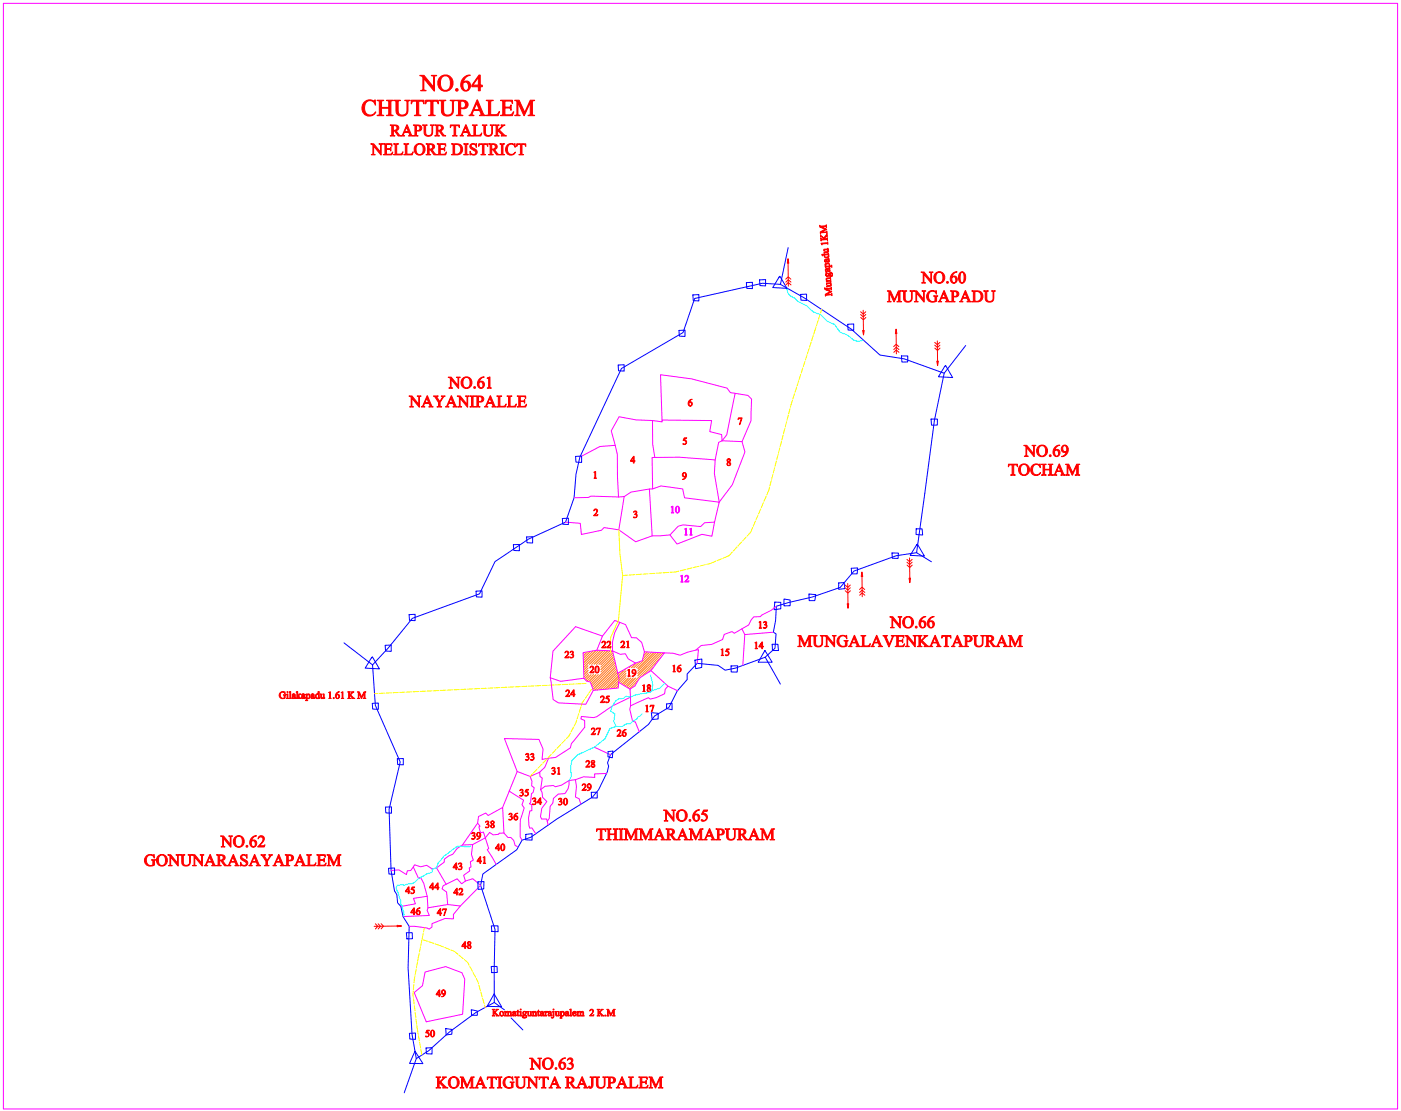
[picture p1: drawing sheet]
<svg xmlns="http://www.w3.org/2000/svg" width="297mm" height="236mm" viewBox="0 0 297 236" stroke-linecap="round" stroke-linejoin="round" font-family="sans-serif">
<g fill="none" stroke="#00f" stroke-width=".21">
<path d="M158.2 59.9l.1 1.2 1.2 .1v-1.3h-1.2M161 59.3l.1 1.3h1.2v-1.3h-1.2M165.4 58.6l1.5 2.5-3.1-.1zM167.1 52.5l-1.6 7.8-3.8-.2-14.4 3.2-2.5 7.2-13 7.6-8.9 18.8-.8 3.6-.4 5-1.8 5.2-7.8 3.6-7.2 4.8-3.2 6.8-14.3 5.2-5.1 6.3-3.3 3.6M131.1 77.4l1.2-.1v1.4l-1.2-.1zM144 70.1l1.2-.1v1.3h-1.2zM146.9 62.5l.1 1.2 1.2 .1v-1.3h-1.3M165.5 60.3l4.9 2.8 10.1 6.7 6.1 5.5 5.1 .8 8.5 3 4.5-5.8M169.7 62.4l.1 1.2 1.2 .1v-1.3h-1.3M179.7 68.8l1.3-.1v1.3h-1.2zM191.1 75.5h1.4l-.1 1.3h-1.2zM200.2 79.1l-2.1 10.1-3.8 28-4.3 .6-8.9 3.3-2.9 3.5-6 2-5.1 1.2-2.5 .8-.2 3-.4 2.5 .5 .3-.2 3-2.1 2"/>
<path d="M200.5 77.5l1.5 2.6-3-.2zM122 96.8l.1 1.2 1.2 .1v-1.4l-1.2 .1M197.4 88.9h1.4l-.1 1.2-1.2 .1zM108.8 115.5l1.3-.1v1.4l-1.2-.1zM111.6 113.9l.1 1.2h1.2v-1.3l-1.2 .1M119.2 109.9l.1 1.3h1.2v-1.3h-1.3M189.1 117.3h1.4l-.1 1.1h-1.2zM194.2 112.1h1.3l.1 1.3-1.4-.1zM194.3 117.2l3.2 1.9M194.5 115.4l1.5 2.5-3-.1zM72.9 136.3l6.1 4.7 .6 8.6 5.3 12-2.4 10 .4 13 .7 4.3 .5 .8 .2 1.7 .7 .8 .4 2.2 1.4 2-.3 8.8 .9 14.1 .9 5.2M78.9 139.3l1.5 2.5-3-.1z"/>
<path d="M81.7 136.8h1.2v1.3h-1.2zM86.7 130.3l.1 1.2 1.2 .1v-1.3h-1.2M100.9 125.3h1.3v1.3h-1.2zM147.3 140l1.5-.3v1.8l-1.3 .3zM162.2 137.9l1.5 2.5h-2.9zM163.7 136.6h1.2l.2 1.3h-1.3zM164.3 127.7h1.2v1.4l-1.4 .2zM166.2 127l1.3 .2v1.2l-1.3 .1v-1.4M171.5 126l1.5 .1-.2 1.3h-1.2zM177.8 123.6l1.2-.1 .1 1.3-1.3 .2zM180.5 120.5l1.3-.1-.1 1.3h-1.1zM78.9 149.1l.1 1.3h1.2v-1.3h-1.2"/>
<path d="M128.9 159.4l1.1-.1-.2 1.4-.9-.2zM138.1 151.1l1.4 .1v1.3l-1.2 .1zM141.3 149.3l1.2-.2v1.4l-1.2-.3zM155 141.2h1.4l-.1 1.3h-1.3zM165.5 145.1l-3.3-5.7-6.3 2.3-2.2 .4-1.4-1-4.5-.4-2.1 2.2v1.2l-2.1 2.4-1.8 3.5-3 1.8-1.3 1.8-8.1 6.4-.6 1.8 .2 .6-.2 1.2-1.9 3.9-1.3 1.5-7.5 4.7-5.6 3.8-1.8 .7-1.1 2-7.2 5.1-.5 2.4 3.1 9.4-.2 15.5-4 2.1-5.5 4.1-4.4 4-2.6 1.7-2.6 7.2M81.7 171.2l1.3-.1v1.3h-1.2zM84.2 160.9l.1 1.2 1.2 .1v-1.4l-1.2 .1M111.5 176.9l1.3-.1v1.3h-1.4zM125.4 168h1.2v1.2h-1.2zM82.4 184.1l.1 1.2 1.2 .1v-1.3h-1.3M86.2 197.8h1.2v1.3h-1.1zM101.3 187l1.3-.1v1.6l-1.2 .1z"/>
<path d="M104.2 196.3h1.4v1.3l-1.3-.1zM86.8 219.1h1.3v1.3l-1.2-.1zM94.5 218.1l1.4 .2-.1 1-1.2 .1zM99.9 214.1l1.3 .3v.9h-1.2zM104.2 204.9h1.2v1.3h-1.1zM104.8 210.8l1.5 2.7-3-.1zM104.8 212.6l2.2 1.5M108.4 215.9l2.5 2.5M88 222.9l1.7 2.6h-2.9zM90.3 222.2h1.3v1.3l-1.2-.1z"/>
</g>
<g fill="none" stroke="#f0f" stroke-width=".21">
<path d="M.7 .7h295.6v234.5h-295.6zM122.9 96.9l4.3-2.2 3.2-.3 .5 2 .2 9M130.4 94.4l-.8-3 1.7-3 3.5 .6 3.5 .2 .1 5 .4 2.8M138.3 89.2l2.1 .3v-.4l10.5 .1-.4 2.3 2.5 .6 .1 1.4-.7 .3-.8 3.7M155.9 83.4l-1.1-.2-.7-.9-7.5-2-6.6-.8 .4 9.6M157.3 93.6l1.9-4.4 .1-4.6-.7-.8-2.7-.4-1.8 8.8-1 1.3 4.2 .1 .6 2.2-2.6 7-2.8 3.7-1-6.1 .1-2.9-7.6-.6-5.7 .1 .1 6.7M121.7 105.5h3l.6-.3 7 .1-1.1 7-3.1-.4-.6 .5-4.2 .9-.3-2.3-3.1-.3M132.3 105.3l1.5-.9 3.9-.7 .6 9.9-3.5 1.3-3.6-2.6M137.7 103.7h.7l1.7-.7 4.6 .7 .4 1.9 7.4 .9-1 4.2-2.1 .1-.8 .9-3.8-.4-1 .3-1.7 1.8-3.8 .2M151.5 110.7l-.6 3-2.1-.4-5.3 2.1-1.4-2M126.5 137.9l3.4 .1 1.4 5.9-.2 2-5.3 .5M127.7 134.9l2.6-3.3 2.3 .8 1.3 2.8h1l1.1 1 .6 2"/>
<path d="M131.4 132l-1.1 2.2-.4 1.9v1.9l1.6 .7 1.1-.1 .6 1.1 1.6 .9M147.5 137.9l.6-.1-.3 2.9M157.3 133.3l.6 1.3-.4 6.5M164 134.1l-6.1 .5M164.6 128.6l-1.1 .8-1.9 1-.4 .4h-1.4l-.6 .7-.5 1-3 1.8-.5-.4-1.6 .6-.4 1.1-2.3 1-2.2 .3-1.2 1-1.8 .4-1.5 .6-1.5-.4-1.8-.1M116.7 143.7l2.2 .8 4.9-.7 .6 .6 .8 .2 .6 1.8-1.6 2.9-5.8-.3-1.1-.7-.6-4.6 .5-5.6 4.8-5.2 5.7 2-1.2 3-2.9 .5 .2 5.4M126 158.4l3.4 1.6M131 142.8l3.8-2.2 1.4-.5 .4-1.9 4.3 .2-2.9 3.8-2.2 1.5-1.2 1.7-1 .7M131.2 144.7l2.4 1.4M133.6 146.1l.1 1.7M133.7 147.8l-3.9 1.9-3.3 2.3-.6 .2-2.6-.3-.1 .5 .8 .4v1.4l-2.9 3.5-.2 .9-3.1 2-1.5 .2-.8 1.9-1.1 1 .1 .9 .5 .4-.4 2.5 .3 .5 .1 1.1 .9 .9-1 1.4-.3 1.8 .2 .5h1.1l.3 1.3M133.7 147.8v1.9"/>
<path d="M133.7 149.7l-.2 .7 .6 2.5 .6 .2 .8 2.1M138 142.2l3.6 3.3 2 1M141.6 145.5l-.5 .7-.2 .9-1.8 .8-1.3 .3-.3-.3-3.8 1.8M98 179.2l3.3-4.7 .5 .7-.3 .1 .4 1.3 .6-.2 1.1 3.5-.3 .3 1.9 3.1M101.3 174.5l.2-1.4 1.5-.7 .5 .5 3.1-1.7 .2 5.4 .9 1h.6l.6 .6 .3 1.1 .7 .3M106.8 176.6l-1 .1-.1 .2-1.1 .1-.8-.5-.9 1.2-2.7 1.4M107.9 167.7l3.1 2-.3 .9 .4 .7-.8 2.6v3.5l.4 .8M109.7 163.6l2.7 1 .4 1.1-.1 .9 .6 .4-.3 1-.3 .3-.2 1.8-.3 .3 .5 .2 .1 1.3h-.5l-.2 1.5v1.6l.2 .6h.5l.8 1.2M109.7 163.6l-3.1 7.6M114.4 163.7l-2 .9M116.3 160.8l-1.4 .2 .2-2.2-.8-2-7.4-.2 2.8 7M120.6 165.5l-1.5 1-1.3 .3-.5-.2-1.8 .1-.9 .8"/>
<path d="M123.1 170.6l-.3-1.2-.8-.4 .2-2.2-.2-1.5-1.4 .2 .1 .8-.3 1-.6 1-1.4 .1-1.1 .9-.1 1-.6 .7-.2 2.5-.4 .6M128.6 164l-2.5 .1v.7l-2.4-.1-1.7 .6M82.9 184.6l1.7-.1 1.6 1 .2-.9h.7l.5-.8 1.1 2.5 .5-.2 .6 1.2 .8 2.7M85 192.2l3.1-.5-.4-1.2 2.9-.5 .1 2.5M87.6 183.8l.3-.4 1.3 .4 1.3-.3 1.2 .8 .9-.3 2 3.5M92.6 184l1.6-1.2v-.6l.9-.7 .9-.4 .9-1.2 1.1-.7 2.2-.1-.2 2.1 .4 1.2-.7 .3 .2 1.1-.4 .2 .1 .7-1.3 .9 .4 1.2M94.9 191.8l-.2-2.6-1-.7 .3-.7 2.9-1.5 1 1.1 .8-.6 1.5-.5 1.7 1.4-4.3 4.4-1.5 1.8v.9h-1.7l-2.8 1.1v.7l-.6 .4-.5-.2-2.7-.4h-1M97.6 192.1l-2.7-.3-4.2 .7-.1 .5 .4 1.1-5.6 .3M90.1 206.1l4.4-1.1 3.4 1.3 .6 1.3-.4 7.5-7.7 1.6-2.6-6.2 1.8-1.5z"/>
</g>
<path d="M166.8 61.1l.3 1.1 .4 .5 1 .5 .6 .7 1.9 .9 1.4 1.3 1.6 .6 1.4 1.4 1.5 .7 1.2 1.6 1.6 .6 1.3 1.1 .9 .3 1.1-.3M136.1 151.4l-.9 .7-.2 .4-.9 .4-.4 .5-1 .1-.9 .6-1.2-.1M137.9 143.1l.1 .5a4.6 4.6 0 0 1 .3 2.9l-.4 .2-1.1 .3-2.2 .4-.9 .4-.9-.2-.7 .5h-.9l-.7 .6-.7 1-.4 1.1 1 .6-.3 1.6 .5 1-1.3 .5-1 2.2-2.3 1.7-3.6 1.7-1.1 1.2-.3 1.3 .1 2-.5 .9M141 144.9l-.6 .5a1.55 1.55 0 0 1-1.3 .8l-.8 .3M99.7 179.4l-.2 .2-2.5-.2-1.6 1.2a7.7 7.7 0 0 0-2.5 2.4l-.3 1-.9 .3-.1 .7a9.5 9.5 0 0 0-3.7 2.1l-.5 .3h-.6l-.9 .3h-1.7l-.2 .5 .9 2.6 .1 1 .3 .3 .4 1.8-.2 .4" fill="none" stroke="#0ff" stroke-width=".21"/>
<g fill="none" stroke="#ff0" stroke-width=".21">
<path d="M169.8 79.4l-.4 1.1M170.2 78l-.3 1.1M170.7 76.6l-.4 1.1M171.1 75.3l-.3 1.1M171.5 73.9l-.3 1.1M172 72.5l-.4 1.1M172.4 71.2l-.3 1.1M173 69.3l-.5 1.6M173.5 68l-.4 1.1M173.9 66.6l-.4 1.1M174.2 65.6l-.2 .7M164.2 99.2l-.2 1.1"/>
<path d="M164.6 97.8l-.3 1.1M165 96.4l-.3 1.1M165.3 95l-.3 1.1M165.7 93.6l-.3 1.1M166.1 92.2l-.3 1.1M166.4 90.8l-.3 1.1M166.8 89.4l-.3 1.1M167.1 88l-.3 1.1M167.5 86.6l-.3 1.1M168 84.8l-.4 1.6M168.5 83.5l-.4 1.1M168.9 82.1l-.3 1.1"/>
<path d="M169.3 80.7l-.3 1.1M131.2 112.3l.2 5.1 .6 4.6-.9 9.5-1.6 3.7-.1 3.2M149.5 119.7l-1.1 .3M151.8 119l-2 .7M153.1 118.4l-1 .5M155.3 117.1l-.8 .7-1.1 .5M156.3 116l-.8 .8M157.2 114.9l-.8 .9M158.2 113.9l-.8 .8M159.6 111.9l-.5 1-.7 .8M160.2 110.5l-.5 1.1M160.7 109.2l-.4 1.1"/>
<path d="M161.3 107.9l-.5 1.1M161.9 106.6l-.5 1M162.4 105.3l-.4 1M163.2 103.3l-.7 1.7M163.5 101.9l-.3 1.1M163.9 100.5l-.3 1.2M133.1 122h-1.1M134.6 121.9h-1.2M136 121.8h-1.1M137.4 121.7h-1.1M138.9 121.6h-1.2M140.3 121.5l-1.1 .1"/>
<path d="M141.7 121.4l-1.1 .1M144 121.1l-2 .3M145.4 120.8l-1.2 .2M146.7 120.4l-1.1 .3M148.1 120.1l-1.1 .3M80.2 147l-.8 .1M81.6 147h-1.2M83 146.9l-1.1 .1M84.5 146.8l-1.2 .1M85.9 146.8h-1.2M87.3 146.7l-1.1 .1M88.8 146.6l-1.2 .1"/>
<path d="M90.2 146.6h-1.1M91.6 146.5h-1.1M93.1 146.4l-1.2 .1M94.5 146.4h-1.1M95.9 146.3h-1.1M97.4 146.2l-1.2 .1M98.8 146.1l-1.1 .1M100.3 146.1h-1.2M101.7 146l-1.2 .1M103.1 145.9l-1.1 .1M104.6 145.9h-1.2M106 145.8l-1.2 .1"/>
<path d="M107.4 145.7l-1.1 .1M108.9 145.7h-1.2M110.3 145.6h-1.1M111.7 145.5l-1.1 .1M113.2 145.5h-1.2M114.6 145.4h-1.1M116 145.3l-1.1 .1M116.9 159.9l-.8 .9M117.5 145.2l-1.2 .1M117.9 158.9l-.8 .8M118.9 157.9l-.8 .8M118.9 145.2h-1.1"/>
<path d="M119.9 156.8l-.8 .9M120.4 145.1l-1.2 .1M120.9 155.5l-.8 1.1M121.6 154.2l-.5 1M121.8 145l-1.2 .1M122.3 152.7l-.5 1.2M122.7 151.3l-.3 1.1M123.1 149.9l-.3 1.1M123.2 145h-1.1M123.9 148.3l-.5 .7-.2 .7M124.2 144.9l-.7 .1M124.7 147.1l-.6 1"/>
<path d="M125.4 146.1l-.5 .8M112.9 164.1l-.5 .5M113.9 163.1l-.8 .8M114.9 162l-.8 .8M115.9 161l-.8 .8M89.5 199.3l-.3 1.2M89.6 199.3l1 .3M89.7 197.9l-.2 1.1M90 196.7l-.2 .9M90.9 199.7l1.1 .3M87.6 210.1v1.4M87.7 211.8l.1 1.1"/>
<path d="M87.7 208.7l-.1 1.2M87.8 213.2l.2 1.2M88 206.9l-.2 1.5M88 214.6l.2 1.2M88.2 216.1l.1 1.1M88.2 205.5l-.2 1.1M88.4 217.5l.3 1.8M88.5 204.1l-.2 1.1M88.7 219.6l.2 1.2M88.9 202.1l-.3 1.7M89.2 200.7l-.3 1.2M92.2 200.1l1.8 .7"/>
<path d="M94.3 200.9l1 .4M95.6 201.4l.8 .4 .7 .6M97.3 202.5l.9 .8M98.4 203.5l.8 .6 .3 .6M99.6 204.9l.6 1M100.3 206.2l.5 1M101 207.5l.5 1.2M101.5 208.9l.4 1.1M101.9 210.3l.3 1.1M102.3 211.7l.3 1.1M102.7 213.1l.2 .6M89 221l.2 1.2"/>
<path d="M89.2 222.4l.2 1.3"/>
</g>
<g fill="#f00" stroke="#f00" stroke-width=".21">
<path d="M46.8 177.3h.6l1.4 1.7v-1.6l-.3-.1h.8l-.3 .3v2l-1.6-1.9v1.7l.3 .2h-.8l.3-.3v-1.7z" fill-rule="evenodd"/>
<path d="M49.4 178.4a1.21 1.21 0 0 1 2.4 0 1.21 1.21 0 0 1-2.4 0zM50.2 177.4a1.44 1.44 0 0 0 .3 2.1 .96 .96 0 0 0 .9-1.3 .8 .8 0 0 0-.8-.9z" fill-rule="evenodd"/>
<path d="M53.3 177.7l.5-.4 .6-.1-.7 .4-.4 .7a.72 .72 0 0 1 1.1 .6 .72 .72 0 0 1-1.1 .6 1.32 1.32 0 0 1 0-1.8zM53.3 178.4v.5a.47 .47 0 0 0 .4 .6 .47 .47 0 0 0 .4-.7l-.3-.5z" fill-rule="evenodd"/>
<path d="M54.8 177.5a.68 .68 0 0 1 1-.2 .68 .68 0 0 1 .1 1l-.9 1h.8l.4-.2-.2 .5h-1.4a2.58 2.58 0 0 0 1.1-1.7 .54 .54 0 0 0-.5-.4 .54 .54 0 0 0-.5 .4z" fill-rule="evenodd"/>
<path d="M31.1 181.4l.6-.2 .8 .1 .2-.1v.7a.91 .91 0 0 0-1.1-.5 .91 .91 0 0 0-.6 1.1 .91 .91 0 0 0 .5 .9 .91 .91 0 0 0 .9 0v-.9l-.3-.2h.9l-.2 .2-.1 .9a1.29 1.29 0 0 1-1.8-.1 1.29 1.29 0 0 1 .2-1.9z" fill-rule="evenodd"/>
<path d="M33.1 182.4a1.21 1.21 0 0 1 2.4 0 1.21 1.21 0 0 1-2.4 0zM33.9 181.4a1.44 1.44 0 0 0 .3 2.1 .96 .96 0 0 0 .9-1.3 .81 .81 0 0 0-.8-.9z" fill-rule="evenodd"/>
<path d="M35.6 181.2h.6l1.4 1.8v-1.6l-.3-.2h.8l-.3 .4v2l-1.6-1.9v1.6l.3 .3h-.8l.3-.3v-1.7z" fill-rule="evenodd"/>
<path d="M38.2 181.2h1l-.3 .2v1.3a.7 .7 0 0 0 .7 .8 .7 .7 0 0 0 .6-.9v-1.2l-.3-.2h.8l-.3 .3v1.1a.92 .92 0 0 1-1 1 .92 .92 0 0 1-.9-1v-1.2z" fill-rule="evenodd"/>
<path d="M40.7 181.2h.6l1.5 1.8-.1-1.6-.3-.2h.8l-.3 .4v2l-1.6-1.9v1.7l.3 .2h-.8l.3-.3v-1.7z" fill-rule="evenodd"/>
<path d="M44.5 181.2l.9 2.1 .4 .3h-.9l.2-.2-.2-.6h-.9l-.2 .6 .2 .2h-.7l.3-.4zM44.5 181.7l-.5 1h.9z" fill-rule="evenodd"/>
<path d="M45.9 181.2h.9a.64 .64 0 0 1 .9 .4 .64 .64 0 0 1-.5 .8l.7 1 .3 .2h-.6l-.8-1.1h-.2v.8l.3 .3h-1l.3-.3v-1.7zM46.6 181.4v1a.52 .52 0 0 0 .7-.4 .52 .52 0 0 0-.5-.6z" fill-rule="evenodd"/>
<path d="M49.4 181.2l1 2.1 .3 .3h-.9l.2-.2-.2-.6h-.9l-.2 .6 .3 .2h-.8l.4-.4zM49.4 181.7l-.4 1h.8z" fill-rule="evenodd"/>
<path d="M51.1 181.5a.93 .93 0 0 1 1.1-.2l.2-.1-.1 .8a.51 .51 0 0 0-.4-.7 .51 .51 0 0 0-.6 .6l.5 .3a.74 .74 0 0 1 .7 1.1 .74 .74 0 0 1-1.2 .2l-.3 .1v-.8a.65 .65 0 0 0 .5 .7 .65 .65 0 0 0 .7-.4l-.1-.3-.9-.5a.59 .59 0 0 1-.1-.8z" fill-rule="evenodd"/>
<path d="M54 181.2l.9 2.1 .3 .3h-.9l.3-.2-.3-.6h-.9l-.2 .6 .3 .2h-.7l.3-.4zM53.9 181.7l-.4 1h.8z" fill-rule="evenodd"/>
<path d="M55.3 181.2h1l-.3 .3 .6 .9 .6-.9-.2-.3h.8l-.5 .5a2 2 0 0 0-.6 1.7l.3 .2h-1l.4-.2a2.05 2.05 0 0 0-.7-1.8z" fill-rule="evenodd"/>
<path d="M59.1 181.2l.9 2.1 .4 .3h-1l.3-.2-.2-.6h-1l-.2 .6 .3 .2h-.7l.3-.4zM59 181.7l-.4 1h.8z" fill-rule="evenodd"/>
<path d="M60.5 181.2h.8a.71 .71 0 0 1 .9 .8 .71 .71 0 0 1-1.1 .5v.9l.4 .2h-1l.3-.3v-1.7zM61.1 181.4v1a.53 .53 0 0 0 .7-.5 .53 .53 0 0 0-.7-.5z" fill-rule="evenodd"/>
<path d="M63.6 181.2l.9 2.1 .4 .3h-.9l.2-.2-.2-.6h-.9l-.2 .6 .2 .2h-.7l.3-.4zM63.5 181.7l-.4 1h.8z" fill-rule="evenodd"/>
<path d="M65 181.2h1.1l-.4 .3v1.7a.89 .89 0 0 0 1.3-.2l-.2 .6h-1.8l.3-.3v-1.7z" fill-rule="evenodd"/>
<path d="M67.2 181.2h1.8v.6l-.3-.4h-.9v.9h.8l.2-.3v.8l-.3-.4h-.7v1h.9l.5-.4-.2 .6h-1.8l.3-.3v-1.9z" fill-rule="evenodd"/>
<path d="M69.3 181.2h.7l.8 1.9 .9-1.9h.6l-.3 .4v1.7l.3 .3h-1l.3-.2 .1-1.8-1 2-.9-2v1.7l.3 .3h-.8l.3-.3v-1.8z" fill-rule="evenodd"/>
<path d="M140.7 171.8h.6l1.4 1.7v-1.6l-.3-.1h.8l-.3 .3v2l-1.6-1.8v1.6l.3 .2h-.8l.3-.2v-1.8z" fill-rule="evenodd"/>
<path d="M143.3 172.9a1.25 1.25 0 0 1 2.5 0 1.25 1.25 0 0 1-2.5 0zM144.1 172a1.44 1.44 0 0 0 .3 2 .96 .96 0 0 0 .9-1.3l-.3-.7-.3-.2z" fill-rule="evenodd"/>
<path d="M147.2 172.2l.5-.4 .6-.1-.7 .4-.3 .7a.73 .73 0 0 1 .9 .2 .73 .73 0 0 1-.2 1 .73 .73 0 0 1-1-.2l-.1-.8zM147.2 172.9v.5a.47 .47 0 0 0 .4 .6 .47 .47 0 0 0 .4-.6l-.3-.6z" fill-rule="evenodd"/>
<path d="M149.2 171.8h.8l-.1 .3h-.7l-.2 .3a.88 .88 0 0 1 1 .6 .88 .88 0 0 1-.5 1 .47 .47 0 0 1-.8-.1l.1-.1a.61 .61 0 0 0 1-.2 .61 .61 0 0 0-.6-.8l-.5-.1z" fill-rule="evenodd"/>
<path d="M126.5 175.8h1.9v.5l-.3-.4h-.5v1.9l.3 .3h-.9l.3-.2v-2h-.6l-.2 .4z" fill-rule="evenodd"/>
<path d="M128.6 175.8h1l-.3 .2v.8h1v-.8l-.3-.2h1l-.3 .3v1.8l.3 .2h-1l.3-.2v-.9h-1v.9l.3 .2h-1l.3-.3v-1.8z" fill-rule="evenodd"/>
<path d="M131.2 175.8h1l-.4 .3v1.8l.4 .2h-1l.3-.3v-1.8z" fill-rule="evenodd"/>
<path d="M132.3 175.8h.7l.8 1.8 .9-1.8h.6l-.3 .3v1.7l.3 .3h-1l.4-.2v-1.8l-.9 2-1-2v1.8l.3 .2h-.8l.4-.3-.1-1.8z" fill-rule="evenodd"/>
<path d="M135.5 175.8h.6l.9 1.8 .8-1.8h.7l-.4 .3v1.7l.4 .3h-1l.3-.2v-1.8l-.9 2-1-2v1.7l.4 .3h-.8l.3-.3v-1.8z" fill-rule="evenodd"/>
<path d="M139.8 175.7l.9 2.1 .4 .3h-1l.3-.2-.2-.6h-.9l-.3 .6 .3 .2h-.7l.3-.3zM139.7 176.2l-.4 1h.8z" fill-rule="evenodd"/>
<path d="M141.2 175.8h.8a.64 .64 0 0 1 .9 .3 .64 .64 0 0 1-.5 .9l.7 .9 .4 .2h-.6l-.8-1.1h-.3v.8l.4 .3h-1l.3-.3v-1.7zM141.8 175.9l.1 1a.53 .53 0 0 0 .7-.5 .53 .53 0 0 0-.8-.5z" fill-rule="evenodd"/>
<path d="M144.7 175.7l.9 2.1 .4 .3h-.9l.2-.2-.2-.6h-.9l-.2 .6 .2 .2h-.7l.3-.3zM144.6 176.2l-.4 1h.8z" fill-rule="evenodd"/>
<path d="M146.1 175.8h.6l.9 1.8 .8-1.8h.7l-.3 .3v1.7l.3 .3h-1l.3-.3v-1.7l-.9 2-.9-2v1.7l.3 .3h-.8l.3-.3v-1.8z" fill-rule="evenodd"/>
<path d="M150.4 175.7l.9 2.1 .4 .3h-.9l.2-.2-.2-.6h-.9l-.2 .6 .2 .2h-.7l.3-.3zM150.3 176.2l-.4 1h.8z" fill-rule="evenodd"/>
<path d="M151.8 175.8h.8a.71 .71 0 0 1 1 .7 .71 .71 0 0 1-1.2 .5l.1 .9 .3 .2h-1l.3-.3v-1.9zM152.4 175.9v1a.53 .53 0 0 0 .8-.5 .53 .53 0 0 0-.8-.5z" fill-rule="evenodd"/>
<path d="M153.7 175.8h1l-.3 .1v1.3a.7 .7 0 0 0 .7 .8 .7 .7 0 0 0 .6-.9v-1.2l-.3-.1h.8l-.3 .2v1.1a.92 .92 0 0 1-1 1 .92 .92 0 0 1-.8-1l-.1-1.2z" fill-rule="evenodd"/>
<path d="M156.3 175.8h.9a.64 .64 0 0 1 .9 .3 .64 .64 0 0 1-.5 .9l.7 .9 .3 .2h-.6l-.8-1.1h-.2v.8l.3 .3h-1l.3-.3v-1.7zM157 175.9v1a.52 .52 0 0 0 .7-.4 .52 .52 0 0 0-.5-.6z" fill-rule="evenodd"/>
<path d="M159.8 175.7l1 2.1 .3 .3h-.9l.2-.2-.2-.6h-.9l-.2 .6 .3 .2h-.8l.4-.3zM159.8 176.2l-.4 1h.8z" fill-rule="evenodd"/>
<path d="M161.2 175.8h.7l.8 1.8 .9-1.8h.6l-.3 .3v1.8l.3 .2h-1l.4-.3v-1.7l-.9 2-1-2v1.7l.3 .3h-.8l.4-.3-.1-1.8z" fill-rule="evenodd"/>
<path d="M112.3 224.4h.6l1.4 1.7v-1.6l-.3-.1h.8l-.3 .3v2.1l-1.6-1.9v1.5l.3 .3h-.8l.3-.2v-1.8z" fill-rule="evenodd"/>
<path d="M114.9 225.5a1.25 1.25 0 0 1 2.5 0 1.25 1.25 0 0 1-2.5 0zM115.7 224.6a1.44 1.44 0 0 0 .3 2 .96 .96 0 0 0 .9-1.3 .8 .8 0 0 0-.8-.9z" fill-rule="evenodd"/>
<path d="M118.8 224.8l.5-.4 .6-.1-.7 .5-.3 .6a.72 .72 0 0 1 1.1 .7 .72 .72 0 0 1-1.2 .5 1.31 1.31 0 0 1 0-1.8zM118.8 225.5v.5a.47 .47 0 0 0 .4 .7 .47 .47 0 0 0 .4-.7l-.3-.6z" fill-rule="evenodd"/>
<path d="M120.4 224.5a.55 .55 0 0 1 .9 0 .55 .55 0 0 1-.2 .8 .8 .8 0 0 1 .4 1.1 .8 .8 0 0 1-1.2 .3 .25 .25 0 0 1 .2-.3 .25 .25 0 0 1 .3 .2 .53 .53 0 0 0 .5-.6 .53 .53 0 0 0-.7-.4v-.1a.45 .45 0 0 0 .6-.3 .45 .45 0 0 0-.3-.6 .45 .45 0 0 0-.6 .2z" fill-rule="evenodd"/>
<path d="M92.4 228.4h1l-.3 .2v.9l.9-.9-.2-.2h.9l-1.3 1 1.6 1.3h-1.2l.2-.3-.9-.9v1l.3 .2h-1l.4-.3v-1.8z" fill-rule="evenodd"/>
<path d="M95 229.5a1.21 1.21 0 0 1 2.4 0 1.21 1.21 0 0 1-2.4 0zM95.8 228.6a1.44 1.44 0 0 0 .2 2 .96 .96 0 0 0 1-1.3 .81 .81 0 0 0-.8-.9z" fill-rule="evenodd"/>
<path d="M97.5 228.4h.7l.9 1.8 .8-1.8h.7l-.4 .3v1.7l.4 .3h-1l.3-.2v-1.8l-.9 2-1-2v1.7l.4 .3h-.9l.4-.3v-1.8z" fill-rule="evenodd"/>
<path d="M101.9 228.3l.9 2.1 .3 .3h-.9l.3-.2-.2-.6h-1l-.2 .6 .3 .2h-.7l.3-.3zM101.8 228.9l-.4 .9h.8z" fill-rule="evenodd"/>
<path d="M103.3 228.4h1.9l.1 .5-.3-.3-.6-.1v1.9l.4 .3h-1l.3-.2v-2l-.6 .1-.2 .3z" fill-rule="evenodd"/>
<path d="M105.4 228.4h1l-.3 .3v1.8l.3 .2h-1l.4-.3v-1.8z" fill-rule="evenodd"/>
<path d="M107.1 228.6l.6-.3 .8 .2 .2-.2 .1 .8a.91 .91 0 0 0-1.2-.6 .91 .91 0 0 0-.5 1.2 .91 .91 0 0 0 .4 .8 .91 .91 0 0 0 .9 0v-.9l-.3-.2h.9l-.2 .2v1a1.29 1.29 0 0 1-1.9-.2 1.29 1.29 0 0 1 .2-1.8z" fill-rule="evenodd"/>
<path d="M109.1 228.4h1l-.3 .2v1.2a.7 .7 0 0 0 .7 .9 .7 .7 0 0 0 .6-1v-1.2l-.3-.1h.8l-.3 .2v1.1a.92 .92 0 0 1-1 1.1 .92 .92 0 0 1-.9-1.1v-1.2z" fill-rule="evenodd"/>
<path d="M111.6 228.4h.6l1.5 1.7-.1-1.6-.3-.1h.8l-.3 .3v2l-1.6-1.8v1.5l.3 .3h-.8l.3-.2 .1-1.8z" fill-rule="evenodd"/>
<path d="M114.3 228.4h1.9l.1 .5-.3-.3-.6-.1v1.9l.4 .3h-1l.3-.3v-1.9l-.5 .1-.3 .3z" fill-rule="evenodd"/>
<path d="M117.6 228.3l.9 2.1 .4 .3h-.9l.2-.2-.2-.6h-.9l-.2 .6 .2 .2h-.7l.3-.3zM117.5 228.9l-.4 .9h.8z" fill-rule="evenodd"/>
<path d="M119.9 228.4h.8a.64 .64 0 0 1 .9 .3 .64 .64 0 0 1-.5 .9l.7 .9 .4 .2h-.6l-.8-1.1h-.3v.8l.4 .3h-1l.3-.3v-1.9zM120.5 228.5l.1 1a.52 .52 0 0 0 .7-.4 .52 .52 0 0 0-.5-.6z" fill-rule="evenodd"/>
<path d="M123.4 228.3l.9 2.1 .4 .3h-.9l.2-.2-.2-.6h-.9l-.2 .6 .2 .2h-.7l.3-.3zM123.3 228.9l-.4 .9h.8z" fill-rule="evenodd"/>
<path d="M125.1 228.4h1l-.3 .1-.1 1.4a.55 .55 0 0 1-.2 .7 .55 .55 0 0 1-.7-.1l.2-.2 .3 .3 .1-.1v-1.9z" fill-rule="evenodd"/>
<path d="M126.1 228.4h1l-.3 .2v1.2a.7 .7 0 0 0 .7 .9 .7 .7 0 0 0 .6-1v-1.2l-.3-.1h.8l-.3 .2v1.1a.92 .92 0 0 1-1 1.1 .92 .92 0 0 1-.8-1.1l-.1-1.2z" fill-rule="evenodd"/>
<path d="M128.7 228.4h.9a.71 .71 0 0 1 .9 .7 .71 .71 0 0 1-1.1 .5v.9l.3 .2h-1l.3-.3v-1.7zM129.4 228.5v1a.53 .53 0 0 0 .7-.5 .53 .53 0 0 0-.7-.5z" fill-rule="evenodd"/>
<path d="M131.9 228.3l.9 2.1 .3 .3h-.9l.3-.2-.3-.6h-.9l-.2 .6 .3 .2h-.8l.4-.3zM131.8 228.9l-.4 .9h.8z" fill-rule="evenodd"/>
<path d="M133.2 228.4h1.1l-.4 .2v1.7a.66 .66 0 0 0 1.2 0l.2-.2-.2 .6h-1.9l.4-.3v-1.7z" fill-rule="evenodd"/>
<path d="M135.4 228.4h1.8v.5l-.3-.4h-.8v.9h.7l.2-.3v.8l-.2-.3-.7-.1v1l.8 .1 .5-.5-.2 .6h-1.8l.3-.3v-1.7z" fill-rule="evenodd"/>
<path d="M137.6 228.4h.6l.9 1.8 .8-1.8h.7l-.4 .3v1.7l.4 .3h-1l.3-.2v-1.8l-.9 2-1-2v1.7l.4 .3h-.8l.3-.3v-1.8z" fill-rule="evenodd"/>
<path d="M95 80h.7l1.4 1.7v-1.6l-.3-.1h.8l-.3 .3v2l-1.7-1.8v1.5l.4 .3h-.8l.3-.3v-1.7z" fill-rule="evenodd"/>
<path d="M97.7 81.1a1.21 1.21 0 0 1 2.4 0 1.21 1.21 0 0 1-2.4 0zM98.5 80.2a1.44 1.44 0 0 0 .2 2 .96 .96 0 0 0 1-1.3 .8 .8 0 0 0-.8-.9z" fill-rule="evenodd"/>
<path d="M101.6 80.4l.5-.4 .6-.1-.8 .5-.3 .6a.72 .72 0 0 1 1.1 .7 .72 .72 0 0 1-1.1 .5 1.32 1.32 0 0 1 0-1.8zM101.6 81.1v.5a.47 .47 0 0 0 .4 .7 .47 .47 0 0 0 .4-.7l-.3-.6z" fill-rule="evenodd"/>
<path d="M103.3 80.2l.6-.3v2.2l.3 .2h-.9l.3-.2v-1.6l-.1-.3z" fill-rule="evenodd"/>
<path d="M86.7 84h.7l1.4 1.7v-1.6l-.3-.1h.8l-.4 .3v2l-1.6-1.8v1.5l.4 .3h-.9l.4-.2v-1.8z" fill-rule="evenodd"/>
<path d="M90.6 83.9l.9 2.1 .3 .3h-.9l.3-.2-.3-.6h-.9l-.2 .6 .3 .2h-.8l.4-.3zM90.5 84.4l-.4 1h.8z" fill-rule="evenodd"/>
<path d="M91.9 84h1l-.3 .2 .6 1 .6-1-.2-.2h.8l-.5 .4a1.99 1.99 0 0 0-.6 1.7l.3 .2h-1l.4-.2a1.99 1.99 0 0 0-.7-1.7z" fill-rule="evenodd"/>
<path d="M95.7 83.9l.9 2.1 .4 .3h-1l.3-.2-.2-.6h-1l-.2 .6 .3 .2h-.7l.3-.3zM95.6 84.4l-.4 1h.8z" fill-rule="evenodd"/>
<path d="M96.9 84h.7l1.4 1.7v-1.6l-.3-.1h.8l-.3 .3v2l-1.6-1.8v1.5l.3 .3h-.8l.3-.2v-1.8z" fill-rule="evenodd"/>
<path d="M99.6 84h1l-.3 .3v1.8l.3 .2h-1l.4-.3v-1.8z" fill-rule="evenodd"/>
<path d="M100.8 84h.8a.71 .71 0 0 1 1 .7 .71 .71 0 0 1-1.2 .5l.1 .9 .3 .2h-1l.3-.3v-1.9zM101.4 84.1v1a.53 .53 0 0 0 .8-.5 .53 .53 0 0 0-.8-.5z" fill-rule="evenodd"/>
<path d="M103.9 83.9l1 2.1 .3 .3h-.9l.2-.2-.2-.6h-.9l-.2 .6 .3 .2h-.8l.3-.3zM103.9 84.4l-.4 1h.8z" fill-rule="evenodd"/>
<path d="M105.3 84h1.1l-.4 .2v1.7a.65 .65 0 0 0 1.1 .1l.2-.3-.2 .6h-1.8l.4-.3v-1.7z" fill-rule="evenodd"/>
<path d="M107.5 84h1l-.3 .2v1.8a.88 .88 0 0 0 1.3-.3l-.2 .6h-1.8l.3-.3v-1.7z" fill-rule="evenodd"/>
<path d="M109.6 84h1.9v.5l-.3-.4h-.9v.9h.8l.2-.3v.8l-.3-.3-.7-.1v1l.8 .1 .6-.5-.2 .6h-1.9l.4-.3v-1.9z" fill-rule="evenodd"/>
<path d="M195.3 57.7h.6l1.5 1.7-.1-1.6-.3-.1h.8l-.3 .2v2.2l-1.6-1.9v1.7l.3 .1h-.8l.3-.2v-1.8z" fill-rule="evenodd"/>
<path d="M197.9 58.8a1.25 1.25 0 0 1 2.5 0 1.25 1.25 0 0 1-2.5 0zM198.7 57.9a1.44 1.44 0 0 0 .3 2.1 .96 .96 0 0 0 .9-1.4 .8 .8 0 0 0-.8-.8z" fill-rule="evenodd"/>
<path d="M201.8 58.1l.5-.4 .6-.1-.7 .5-.3 .6a.73 .73 0 0 1 1 .2 .73 .73 0 0 1-.3 1 .73 .73 0 0 1-1-.2l-.1-.8zM201.8 58.8v.5a.47 .47 0 0 0 .4 .7 .47 .47 0 0 0 .4-.7l-.3-.6z" fill-rule="evenodd"/>
<path d="M203.6 57.8a.62 .62 0 0 1 1 .3 1.35 1.35 0 0 1-.6 2 1.29 1.29 0 0 1-.7-1.9zM203.8 57.8l-.2 .5a2.03 2.03 0 0 0 .3 1.7 .46 .46 0 0 0 .5-.6 1.76 1.76 0 0 0-.3-1.6z" fill-rule="evenodd"/>
<path d="M188.1 61.7h.7l.8 1.8 .9-1.8h.6l-.3 .3v1.7l.3 .3h-.9l.3-.2v-1.8l-.9 2-1-2v1.7l.3 .3h-.8l.4-.3v-1.8z" fill-rule="evenodd"/>
<path d="M191.2 61.7h1.1l-.4 .2v1.2a.7 .7 0 0 0 .7 .9 .7 .7 0 0 0 .6-1v-1.2l-.3-.1h.8l-.3 .2v1.1a.92 .92 0 0 1-.9 1.1 .92 .92 0 0 1-.9-1.1v-1.2z" fill-rule="evenodd"/>
<path d="M193.7 61.7h.7l1.4 1.7v-1.6l-.3-.1h.8l-.3 .3v2.1l-1.7-1.9v1.5l.4 .3h-.8l.3-.3v-1.7z" fill-rule="evenodd"/>
<path d="M196.9 61.9l.6-.3 .8 .2 .2-.2 .1 .8a.91 .91 0 0 0-1.2-.6 .91 .91 0 0 0-.5 1.2 .91 .91 0 0 0 .4 .8 .91 .91 0 0 0 .9 0v-.9l-.3-.2h.9l-.2 .2v1a1.29 1.29 0 0 1-1.9-.2 1.29 1.29 0 0 1 .2-1.8z" fill-rule="evenodd"/>
<path d="M200.1 61.6l1 2.1 .3 .3h-.9l.2-.2-.2-.6h-.9l-.2 .6 .3 .2h-.8l.3-.3zM200.1 62.2l-.4 .9h.8z" fill-rule="evenodd"/>
<path d="M201.5 61.7h.9a.71 .71 0 0 1 .9 .8 .71 .71 0 0 1-1.1 .4v.9l.3 .2h-1l.3-.3v-1.9zM202.2 61.8v1a.53 .53 0 0 0 .7-.5 .53 .53 0 0 0-.7-.5z" fill-rule="evenodd"/>
<path d="M204.7 61.6l.9 2.1 .3 .3h-.9l.2-.2-.2-.6h-.9l-.2 .6 .3 .2h-.8l.4-.3zM204.6 62.2l-.4 .9h.8z" fill-rule="evenodd"/>
<path d="M206 61.7h1a1.19 1.19 0 0 1 1.4 1.1 1.19 1.19 0 0 1-1.3 1.2h-1.1l.4-.3v-1.7zM206.7 61.9v1.9a1.03 1.03 0 0 0 1.3-1 1.03 1.03 0 0 0-1.3-.9z" fill-rule="evenodd"/>
<path d="M208.5 61.7h1.1l-.4 .2v1.2a.7 .7 0 0 0 .7 .9 .7 .7 0 0 0 .7-1l-.1-1.2-.3-.1h.8l-.3 .2v1.1a.92 .92 0 0 1-.9 1.1 .92 .92 0 0 1-.9-1.1v-1.2z" fill-rule="evenodd"/>
<path d="M125.9 100.1l.4-.1v1.3l.2 .1h-.6l.2-.1v-1z" fill-rule="evenodd"/>
<path d="M126 108.1a.44 .44 0 0 1 .7 0 .44 .44 0 0 1-.2 .7l-.4 .4 .7-.1-.1 .3-.8-.1a1.04 1.04 0 0 0 .6-1.1l-.3-.1-.3 .2z" fill-rule="evenodd"/>
<path d="M134.4 108.5l.1-.1a.32 .32 0 0 1 .5 .1 .32 .32 0 0 1-.2 .4 .48 .48 0 0 1 .2 .7 .48 .48 0 0 1-.6 .2v-.2a.33 .33 0 0 0 .6-.2 .33 .33 0 0 0-.5-.3v-.1a.27 .27 0 0 0 .4-.1 .27 .27 0 0 0-.2-.4 .27 .27 0 0 0-.3 .2z" fill-rule="evenodd"/>
<path d="M144.8 100.3a.59 .59 0 0 1 .8 .3 .59 .59 0 0 1-.2 .7l-.7 .4 .4-.3 .2-.4a.44 .44 0 0 1-.6-.1 .44 .44 0 0 1 .1-.6zM145 100.3l-.1 .1a.37 .37 0 0 0-.1 .4 .37 .37 0 0 0 .4 .2 .39 .39 0 0 0 .1-.4 .39 .39 0 0 0-.3-.3z" fill-rule="evenodd"/>
<path d="M134.3 96.8h.2v.9h.1v.1h-.1v.4h-.2v-.4h-.6zM134.3 97l-.5 .7h.5z" fill-rule="evenodd"/>
<path d="M145.1 92.8h.5l-.1 .2h-.4l-.1 .2a.53 .53 0 0 1 .6 .4 .53 .53 0 0 1-.3 .6h-.4l-.1-.1a.38 .38 0 0 0 .7-.2 .38 .38 0 0 0-.4-.5h-.3z" fill-rule="evenodd"/>
<path d="M146.1 85l.7-.3-.5 .2-.2 .4a.44 .44 0 0 1 .6 .2 .44 .44 0 0 1-.1 .5 .44 .44 0 0 1-.6-.1l-.1-.5zM146.1 85.4a.36 .36 0 0 0 0 .5 .36 .36 0 0 0 .5 0 .36 .36 0 0 0 0-.4 .36 .36 0 0 0-.4-.1z" fill-rule="evenodd"/>
<path d="M156.6 88.6h.7l-.4 1.4h-.1l.4-1.2h-.6l-.1 .1z" fill-rule="evenodd"/>
<path d="M154.2 97.4a.37 .37 0 0 1 .6-.1 .37 .37 0 0 1-.2 .6 .4 .4 0 0 1 .4 .5 .4 .4 0 0 1-.6 .3 .4 .4 0 0 1-.2-.5l.2-.2-.2-.3zM154.4 98.1a.29 .29 0 0 0-.2 .3 .29 .29 0 0 0 .3 .3 .29 .29 0 0 0 .3-.3zM154.2 97.6a.3 .3 0 0 0 .6 0 .3 .3 0 0 0-.6 0z" fill-rule="evenodd"/>
<path d="M125.2 141.3a.47 .47 0 0 1 .7 .2 .47 .47 0 0 1-.3 .7l-.3 .3 .7-.1-.1 .3-.9-.1a1.04 1.04 0 0 0 .7-1.1l-.3-.1-.3 .2z" fill-rule="evenodd"/>
<path d="M126.3 141.3a.37 .37 0 0 1 .7 .2 .74 .74 0 0 1-.5 1.2 .98 .98 0 0 1-.2-1.4zM126.5 141.3l-.1 .4a.54 .54 0 0 0 .3 .9l.1-1-.1-.3z" fill-rule="evenodd"/>
<path d="M133.1 142.1l.4-.2v1.4l.1 .1h-.5l.2-.1v-1z" fill-rule="evenodd"/>
<path d="M134.1 142a.59 .59 0 0 1 .8 .3 .59 .59 0 0 1-.2 .8l-.7 .3 .4-.2 .2-.4a.44 .44 0 0 1-.6-.1 .44 .44 0 0 1 .1-.7zM134.3 142l-.1 .1a.37 .37 0 0 0-.1 .5 .37 .37 0 0 0 .4 .1 .4 .4 0 0 0 .2-.4 .4 .4 0 0 0-.4-.3z" fill-rule="evenodd"/>
<path d="M136.2 145.4l.4-.2v1.3l.2 .1h-.5l.1-.1 .1-1z" fill-rule="evenodd"/>
<path d="M137.3 145.3a.37 .37 0 0 1 .6 0 .37 .37 0 0 1-.2 .5 .4 .4 0 0 1 .3 .5 .4 .4 0 0 1-.5 .3 .4 .4 0 0 1-.2-.5l.2-.2-.3-.2zM137.5 146a.29 .29 0 0 0-.2 .3 .29 .29 0 0 0 .3 .3 .29 .29 0 0 0 .2-.3zM137.3 145.5a.3 .3 0 0 0 .6 0 .3 .3 0 0 0-.6 0z" fill-rule="evenodd"/>
<path d="M123.5 166.3h.1a.44 .44 0 0 1 .6 .1 .44 .44 0 0 1-.2 .6l-.4 .5 .7-.1-.1 .2h-.8a1.04 1.04 0 0 0 .6-1.1l-.3-.1-.3 .2z" fill-rule="evenodd"/>
<path d="M124.7 166.3a.59 .59 0 0 1 .7 .3 .59 .59 0 0 1-.2 .7l-.7 .4 .4-.3 .2-.4a.44 .44 0 0 1-.6-.1 .44 .44 0 0 1 .2-.6zM124.8 166.3l-.1 .1a.37 .37 0 0 0 0 .4 .37 .37 0 0 0 .3 .2 .39 .39 0 0 0 .2-.4 .39 .39 0 0 0-.4-.3z" fill-rule="evenodd"/>
<path d="M124.3 161.4a.44 .44 0 0 1 .7 0 .44 .44 0 0 1-.2 .7l-.4 .4 .7-.1-.1 .3-.8-.1a1.04 1.04 0 0 0 .6-1.1l-.3-.1-.3 .2z" fill-rule="evenodd"/>
<path d="M125.4 161.4a.37 .37 0 0 1 .6-.1 .37 .37 0 0 1-.2 .6 .4 .4 0 0 1 .4 .5 .4 .4 0 0 1-.6 .3 .4 .4 0 0 1-.1-.7zM125.6 162.1a.29 .29 0 0 0-.2 .3 .29 .29 0 0 0 .3 .2 .29 .29 0 0 0 .3-.3zM125.6 161.4l-.1 .2 .3 .3 .1-.5z" fill-rule="evenodd"/>
<path d="M118.5 169.4l.1-.1a.32 .32 0 0 1 .5 .1 .32 .32 0 0 1-.2 .5 .48 .48 0 0 1 .2 .6 .48 .48 0 0 1-.7 .2l.1-.2a.33 .33 0 0 0 .6-.1 .33 .33 0 0 0-.5-.4 .27 .27 0 0 0 .3-.2 .27 .27 0 0 0-.1-.4 .27 .27 0 0 0-.4 .2z" fill-rule="evenodd"/>
<path d="M119.6 169.4a.38 .38 0 0 1 .7 .1 .73 .73 0 0 1-.5 1.2 .98 .98 0 0 1-.2-1.3zM119.8 169.4l-.1 .3a.54 .54 0 0 0 .3 .9l.1-.3v-.7l-.1-.3z" fill-rule="evenodd"/>
<path d="M117.1 162.8a.33 .33 0 0 1 .5 0 .33 .33 0 0 1-.1 .5 .48 .48 0 0 1 .2 .7 .48 .48 0 0 1-.7 .1l.1-.1a.33 .33 0 0 0 .5-.2 .33 .33 0 0 0-.4-.3v-.1a.27 .27 0 0 0 .3-.2 .27 .27 0 0 0-.1-.3 .27 .27 0 0 0-.4 .1z" fill-rule="evenodd"/>
<path d="M118.2 162.9l.4-.2v1.3l.1 .2h-.5l.2-.2v-.9z" fill-rule="evenodd"/>
<path d="M113 169.3l.1-.1a.32 .32 0 0 1 .4 .1 .32 .32 0 0 1-.1 .5 .48 .48 0 0 1 .2 .6 .48 .48 0 0 1-.7 .2l.1-.2a.33 .33 0 0 0 .5-.1 .33 .33 0 0 0-.4-.4 .27 .27 0 0 0 .3-.2 .27 .27 0 0 0-.1-.3 .27 .27 0 0 0-.4 .1z" fill-rule="evenodd"/>
<path d="M114.5 169.2h.2v.9h.1v.1h-.1v.4h-.2v-.4h-.6zM114.5 169.4l-.5 .7h.5z" fill-rule="evenodd"/>
<path d="M110.3 167.5l.1-.1a.32 .32 0 0 1 .4 .1 .32 .32 0 0 1-.1 .5 .48 .48 0 0 1 .2 .6 .48 .48 0 0 1-.7 .2l.1-.2a.33 .33 0 0 0 .6-.1 .33 .33 0 0 0-.5-.4 .27 .27 0 0 0 .3-.2 .27 .27 0 0 0-.1-.4 .27 .27 0 0 0-.4 .2z" fill-rule="evenodd"/>
<path d="M111.6 167.4h.5l-.1 .2h-.4l-.1 .1a.53 .53 0 0 1 .5 .4 .53 .53 0 0 1-.2 .6l-.5 .1v-.2a.38 .38 0 0 0 .7-.1 .38 .38 0 0 0-.4-.5l-.3-.1z" fill-rule="evenodd"/>
<path d="M108 172.5h.1a.32 .32 0 0 1 .4 .1 .32 .32 0 0 1-.1 .4 .48 .48 0 0 1 .2 .7 .48 .48 0 0 1-.7 .2l.1-.2a.33 .33 0 0 0 .5-.2 .33 .33 0 0 0-.4-.3v-.1a.27 .27 0 0 0 .3-.1 .27 .27 0 0 0-.1-.4 .27 .27 0 0 0-.4 .1z" fill-rule="evenodd"/>
<path d="M109.1 172.7l.7-.3-.5 .3-.1 .4a.44 .44 0 0 1 .5 .1 .44 .44 0 0 1-.1 .6 .44 .44 0 0 1-.6-.1l-.1-.5zM109.1 173.2a.36 .36 0 0 0 0 .5 .36 .36 0 0 0 .5 0 .36 .36 0 0 0 0-.5 .36 .36 0 0 0-.4-.1z" fill-rule="evenodd"/>
<path d="M103 174.2h.1a.32 .32 0 0 1 .5 0 .32 .32 0 0 1-.1 .5 .48 .48 0 0 1 .1 .7 .48 .48 0 0 1-.6 .1v-.1a.33 .33 0 0 0 .6-.2 .33 .33 0 0 0-.5-.4 .27 .27 0 0 0 .4-.2 .27 .27 0 0 0-.2-.3 .27 .27 0 0 0-.3 .1z" fill-rule="evenodd"/>
<path d="M104.1 174.2a.37 .37 0 0 1 .6-.1 .37 .37 0 0 1-.2 .6 .4 .4 0 0 1 .4 .5 .4 .4 0 0 1-.6 .3 .4 .4 0 0 1-.2-.5l.2-.2-.2-.3zM104.3 174.9a.29 .29 0 0 0-.2 .3 .29 .29 0 0 0 .3 .3 .29 .29 0 0 0 .3-.3zM104.1 174.4a.3 .3 0 0 0 .6 0 .3 .3 0 0 0-.6 0z" fill-rule="evenodd"/>
<path d="M100.1 176.6h.1a.32 .32 0 0 1 .5 0 .32 .32 0 0 1-.2 .5 .48 .48 0 0 1 .2 .7 .48 .48 0 0 1-.6 .1v-.1a.33 .33 0 0 0 .6-.2 .33 .33 0 0 0-.5-.4 .27 .27 0 0 0 .3-.2 .27 .27 0 0 0-.1-.3 .27 .27 0 0 0-.4 .1z" fill-rule="evenodd"/>
<path d="M101.2 176.6a.59 .59 0 0 1 .7 .3 .59 .59 0 0 1-.1 .7l-.7 .4 .4-.3 .2-.4a.44 .44 0 0 1-.6-.1 .44 .44 0 0 1 .1-.6zM101.3 176.6v.1a.37 .37 0 0 0-.1 .4 .37 .37 0 0 0 .4 .2 .39 .39 0 0 0 .1-.4 .39 .39 0 0 0-.4-.3z" fill-rule="evenodd"/>
<path d="M105.7 178.9h.1v1h.2v.1h-.2v.4h-.2v-.4h-.6zM105.6 179.2l-.5 .7h.5z" fill-rule="evenodd"/>
<path d="M106.3 179a.38 .38 0 0 1 .7 .2 .74 .74 0 0 1-.5 1.2 .98 .98 0 0 1-.2-1.4zM106.5 179l-.1 .4a.54 .54 0 0 0 .3 .9l.1-1-.1-.3z" fill-rule="evenodd"/>
<path d="M101.8 181.6h.1v1h.2v.1h-.2v.4h-.2v-.4h-.6zM101.7 181.9l-.5 .7h.5z" fill-rule="evenodd"/>
<path d="M102.4 181.8l.4-.2v1.4l.2 .1h-.6l.2-.1v-1z" fill-rule="evenodd"/>
<path d="M96.7 183h.1v.9h.2v.1h-.2v.4h-.1v-.4h-.6zM96.7 183.2l-.5 .7h.5z" fill-rule="evenodd"/>
<path d="M97.3 183.1v-.1a.32 .32 0 0 1 .5 .1 .32 .32 0 0 1-.1 .5 .48 .48 0 0 1 .2 .6 .48 .48 0 0 1-.7 .2l.1-.2a.33 .33 0 0 0 .5-.1 .33 .33 0 0 0-.4-.4 .27 .27 0 0 0 .3-.2 .27 .27 0 0 0-.1-.3 .27 .27 0 0 0-.4 .1z" fill-rule="evenodd"/>
<path d="M96.8 188.3h.2v1h.1v.1h-.1v.4h-.2v-.4h-.6zM96.8 188.6l-.5 .7h.5z" fill-rule="evenodd"/>
<path d="M97.4 188.5a.44 .44 0 0 1 .7 0 .44 .44 0 0 1-.2 .7l-.4 .4 .7-.1-.1 .3-.8-.1a1.03 1.03 0 0 0 .6-1.1l-.3-.1-.3 .2z" fill-rule="evenodd"/>
<path d="M91.7 187.2h.1v.9h.2v.2h-.2v.4h-.1v-.4h-.6zM91.7 187.4l-.5 .7h.5z" fill-rule="evenodd"/>
<path d="M92.8 187.2h.1v.9h.2v.2h-.2v.4h-.2v-.4h-.6zM92.7 187.4l-.5 .7h.5z" fill-rule="evenodd"/>
<path d="M93.3 192.7h.1v.9h.2v.1h-.2v.4h-.1v-.4h-.6zM93.3 192.9l-.5 .7h.5z" fill-rule="evenodd"/>
<path d="M93.9 192.7h.8l-.5 1.4h-.1l.4-1.2-.7 .1z" fill-rule="evenodd"/>
<path d="M86.6 188h.1v1h.2v.1h-.2v.4h-.1v-.4h-.6zM86.6 188.3l-.5 .7h.5z" fill-rule="evenodd"/>
<path d="M87.4 188.1h.5l-.1 .2h-.4l-.1 .1a.53 .53 0 0 1 .6 .4 .53 .53 0 0 1-.3 .6l-.4 .1v-.2a.37 .37 0 0 0 .6-.1 .37 .37 0 0 0-.3-.5l-.4-.1z" fill-rule="evenodd"/>
<path d="M87.7 192.5h.2v.9h.1v.2h-.1v.3h-.2v-.3h-.6zM87.7 192.7l-.5 .7h.5z" fill-rule="evenodd"/>
<path d="M88.4 192.8l.7-.3-.5 .3-.2 .4a.44 .44 0 0 1 .6 .1 .44 .44 0 0 1-.1 .6 .44 .44 0 0 1-.6-.1l-.1-.5zM88.4 193.2a.36 .36 0 0 0 0 .5 .36 .36 0 0 0 .5 .1 .36 .36 0 0 0 0-.5 .36 .36 0 0 0-.4-.1z" fill-rule="evenodd"/>
<path d="M98.6 199.7h.1v.9h.2v.1h-.2v.4h-.2v-.4h-.6zM98.5 199.9l-.5 .7h.5z" fill-rule="evenodd"/>
<path d="M99.1 199.8a.37 .37 0 0 1 .7-.1 .37 .37 0 0 1-.2 .6 .4 .4 0 0 1 .3 .5 .4 .4 0 0 1-.5 .3 .4 .4 0 0 1-.2-.5l.2-.2-.3-.3zM99.4 200.5a.29 .29 0 0 0-.3 .3 .29 .29 0 0 0 .4 .2 .29 .29 0 0 0 .2-.2zM99.2 200a.3 .3 0 0 0 .6 0 .3 .3 0 0 0-.6 0z" fill-rule="evenodd"/>
<path d="M93.1 209.9h.1v.9h.2v.2h-.2v.3h-.1v-.3h-.6zM93.1 210.1l-.5 .7h.5z" fill-rule="evenodd"/>
<path d="M93.8 210a.59 .59 0 0 1 .7 .3 .59 .59 0 0 1-.2 .7l-.7 .4 .4-.3 .2-.4a.44 .44 0 0 1-.6-.1 .44 .44 0 0 1 .2-.6zM93.9 210l-.1 .1a.37 .37 0 0 0 0 .4 .37 .37 0 0 0 .3 .2 .39 .39 0 0 0 .2-.4 .39 .39 0 0 0-.4-.3z" fill-rule="evenodd"/>
<path d="M90.5 218.5h.5v.1h-.5l-.1 .2a.53 .53 0 0 1 .6 .4 .53 .53 0 0 1-.3 .6l-.4 .1v-.2a.37 .37 0 0 0 .6-.1 .37 .37 0 0 0-.3-.5l-.3-.1z" fill-rule="evenodd"/>
<path d="M91.5 218.5a.38 .38 0 0 1 .6 .2 .74 .74 0 0 1-.5 1.2 .98 .98 0 0 1-.1-1.4zM91.6 218.5l-.1 .4a.54 .54 0 0 0 .3 .9l.1-1-.1-.3z" fill-rule="evenodd"/>
<path d="M111.5 159.9l.1-.1a.32 .32 0 0 1 .5 .1 .32 .32 0 0 1-.2 .5 .48 .48 0 0 1 .2 .6 .48 .48 0 0 1-.7 .2l.1-.2a.33 .33 0 0 0 .6-.1 .33 .33 0 0 0-.5-.4 .27 .27 0 0 0 .3-.2 .27 .27 0 0 0-.1-.3 .27 .27 0 0 0-.3 .1z" fill-rule="evenodd"/>
<path d="M112.6 159.9v-.1a.32 .32 0 0 1 .5 .1 .32 .32 0 0 1-.1 .5 .48 .48 0 0 1 .2 .6 .48 .48 0 0 1-.7 .2l.1-.2a.33 .33 0 0 0 .5-.1 .33 .33 0 0 0-.4-.4 .27 .27 0 0 0 .3-.2 .27 .27 0 0 0-.1-.3 .27 .27 0 0 0-.4 .1z" fill-rule="evenodd"/>
<path d="M127.7 136.1v-.1a.44 .44 0 0 1 .7 .2 .44 .44 0 0 1-.2 .6l-.4 .4 .7-.1-.1 .3-.8-.1a1.02 1.02 0 0 0 .6-1.1l-.3-.1-.3 .2z" fill-rule="evenodd"/>
<path d="M128.7 136.1l.1-.1a.44 .44 0 0 1 .6 .2 .44 .44 0 0 1-.1 .6l-.5 .4 .8-.1-.1 .3-.9-.1a1.02 1.02 0 0 0 .7-1.1l-.3-.1-.3 .2z" fill-rule="evenodd"/>
<path d="M136.9 149.7l.4-.2v1.3l.2 .1h-.6l.2-.1v-.9z" fill-rule="evenodd"/>
<path d="M137.9 149.5h.8l-.5 1.5h-.1l.4-1.3h-.5l-.2 .2z" fill-rule="evenodd"/>
<path d="M125.5 154.5a.44 .44 0 0 1 .6 0 .44 .44 0 0 1-.1 .7l-.4 .4 .7-.1-.1 .3-.9-.1a1.03 1.03 0 0 0 .7-1.1l-.3-.1-.3 .2z" fill-rule="evenodd"/>
<path d="M126.6 154.4h.7l-.4 1.4h-.2l.5-1.3-.6 .1-.1 .1z" fill-rule="evenodd"/>
<path d="M131 154.8a.47 .47 0 0 1 .7 .2 .47 .47 0 0 1-.4 .6l-.3 .4 .7-.1-.1 .2h-.8a1.04 1.04 0 0 0 .6-1.1l-.3-.1-.3 .2z" fill-rule="evenodd"/>
<path d="M132.1 155l.7-.3-.5 .3-.2 .3a.44 .44 0 0 1 .6 .2 .44 .44 0 0 1-.1 .6 .44 .44 0 0 1-.6-.1l-.1-.5zM132.1 155.4a.36 .36 0 0 0 0 .5 .36 .36 0 0 0 .5 .1 .36 .36 0 0 0 0-.5 .36 .36 0 0 0-.4-.1z" fill-rule="evenodd"/>
<path d="M127.4 147.7h.1a.44 .44 0 0 1 .6 .1 .44 .44 0 0 1-.2 .6l-.4 .4 .7-.1-.1 .3-.8-.1a1.03 1.03 0 0 0 .6-1.1l-.3-.1-.3 .2z" fill-rule="evenodd"/>
<path d="M128.7 147.6h.5l-.1 .2h-.4l-.1 .1a.53 .53 0 0 1 .6 .4 .53 .53 0 0 1-.3 .6l-.4 .1v-.2a.38 .38 0 0 0 .6-.1 .38 .38 0 0 0-.4-.5l-.3-.1z" fill-rule="evenodd"/>
<path d="M120.1 146.4a.44 .44 0 0 1 .6 .1 .44 .44 0 0 1-.2 .6l-.4 .4 .7-.1-.1 .3h-.8a1.04 1.04 0 0 0 .6-1.1l-.2-.2-.3 .3z" fill-rule="evenodd"/>
<path d="M121.6 146.3h.1v.9h.2v.1h-.2v.4h-.1v-.4h-.6zM121.6 146.5l-.5 .7h.5z" fill-rule="evenodd"/>
<path d="M119.9 138.2a.44 .44 0 0 1 .6 0 .44 .44 0 0 1-.1 .7l-.4 .4 .7-.1-.1 .3h-.9a1.04 1.04 0 0 0 .7-1.2l-.3-.1-.3 .3z" fill-rule="evenodd"/>
<path d="M121 138.2v-.1a.33 .33 0 0 1 .5 .1 .33 .33 0 0 1-.1 .5 .48 .48 0 0 1 .2 .6 .48 .48 0 0 1-.7 .2l.1-.2a.33 .33 0 0 0 .5-.1 .33 .33 0 0 0-.4-.4 .27 .27 0 0 0 .3-.2 .27 .27 0 0 0-.2-.3 .27 .27 0 0 0-.3 .1z" fill-rule="evenodd"/>
<path d="M131.7 136.1l.1-.1a.44 .44 0 0 1 .6 .1 .44 .44 0 0 1-.2 .7l-.4 .4 .7-.1-.1 .2h-.8a1.03 1.03 0 0 0 .6-1.1l-.3-.1-.3 .2z" fill-rule="evenodd"/>
<path d="M132.8 136.1l.4-.2v1.3l.2 .1h-.5l.2-.1v-.9z" fill-rule="evenodd"/>
<path d="M142.6 141.2l.4-.2v1.3l.2 .2h-.5l.2-.2v-.9z" fill-rule="evenodd"/>
<path d="M143.8 141.3l.6-.3-.4 .3-.2 .4a.44 .44 0 0 1 .6 .1 .44 .44 0 0 1-.1 .6 .44 .44 0 0 1-.6-.1l-.1-.5zM143.8 141.7a.36 .36 0 0 0-.1 .5 .36 .36 0 0 0 .5 .1 .36 .36 0 0 0 .1-.5 .36 .36 0 0 0-.5-.1z" fill-rule="evenodd"/>
<path d="M152.9 137.7l.4-.1v1.3l.1 .1h-.5l.2-.1v-1z" fill-rule="evenodd"/>
<path d="M154.1 137.6h.5l-.1 .2h-.4l-.1 .2a.53 .53 0 0 1 .6 .3 .53 .53 0 0 1-.3 .7h-.4v-.2a.38 .38 0 0 0 .6-.1 .38 .38 0 0 0-.4-.5h-.3z" fill-rule="evenodd"/>
<path d="M160.1 136.3l.3-.2v1.3l.2 .2h-.5l.2-.2v-.9z" fill-rule="evenodd"/>
<path d="M161.6 136.1h.1v.9h.2v.2h-.2v.4h-.2v-.4h-.6zM161.5 136.3l-.5 .7h.5z" fill-rule="evenodd"/>
<path d="M160.9 131.9l.4-.1v1.3l.2 .1h-.6l.2-.1v-1z" fill-rule="evenodd"/>
<path d="M161.9 131.9l.1-.1a.32 .32 0 0 1 .5 .1 .32 .32 0 0 1-.1 .5 .48 .48 0 0 1 .2 .6 .48 .48 0 0 1-.7 .2v-.2a.33 .33 0 0 0 .6-.1 .33 .33 0 0 0-.4-.4 .27 .27 0 0 0 .3-.2 .27 .27 0 0 0-.2-.3 .27 .27 0 0 0-.3 .1z" fill-rule="evenodd"/>
<path d="M104.3 214h.6l-.1 .2-.1 .5 .6-.5-.1-.2h.5l-.8 .6 1 .8h-.7l.1-.1-.6-.6 .1 .6 .1 .1h-.6l.2-.2v-1.1z" fill-rule="evenodd"/>
<path d="M105.9 214.9a.5 .5 0 0 1 1 0 .5 .5 0 0 1-1 0zM106.2 214.6v.6a.25 .25 0 0 0 .2 .2 .25 .25 0 0 0 .2-.3 .4 .4 0 0 0-.3-.6z" fill-rule="evenodd"/>
<path d="M106.9 214.6l.4-.1v.2l.3-.2 .2 .2 .5-.2 .3 .9h-.5l.1-.1-.1-.7-.3 .1v.6l.2 .1h-.5l.2-.1-.2-.7-.2 .1v.6l.1 .1h-.5l.2-.1v-.5z" fill-rule="evenodd"/>
<path d="M108.7 214.6l.2-.1 .4 .1v.7h.2l-.2 .1-.1-.1a.28 .28 0 0 1-.5 .1 .28 .28 0 0 1 .2-.5l.3-.1a.2 .2 0 0 0-.2-.3 .2 .2 0 0 0-.2 .3zM108.9 215v.3l.3-.1v-.3z" fill-rule="evenodd"/>
<path d="M109.8 214.2v.3h.3h-.3l.1 .8 .2-.1a.2 .2 0 0 1-.3 .2 .2 .2 0 0 1-.1-.2v-.7h-.2z" fill-rule="evenodd"/>
<path d="M110.2 214.6l.3-.1v.8l.1 .1h-.4l.1-.1v-.5z" fill-rule="evenodd"/>
<path d="M110.9 214.6l.2-.1h.6l-.2 .1a.53 .53 0 0 1-.5 .6v.1a.39 .39 0 0 1 .5 0 .39 .39 0 0 1 .1 .4 .51 .51 0 0 1-.9 0l.3-.6-.2-.3zM111 215.4l-.1 .1a.37 .37 0 0 0 .4 .3 .37 .37 0 0 0 .3-.3zM111 214.8a.27 .27 0 0 0 .5 0 .27 .27 0 0 0-.5 0z" fill-rule="evenodd"/>
<path d="M111.7 214.5h.4l.1 .8 .3-.1v-.6l-.2-.1h.3v.7l.2 .1-.8 .1-.1-.8z" fill-rule="evenodd"/>
<path d="M112.8 214.6l.3-.1v.2l.3-.2h.2l.1 .8 .2 .1h-.5l.1-.1-.1-.7-.3 .1 .1 .6 .1 .1h-.5l.2-.1v-.5z" fill-rule="evenodd"/>
<path d="M114.2 214.2v.3h.2h-.2v.8l.2-.1a.2 .2 0 0 1-.2 .2 .2 .2 0 0 1-.2-.2v-.7h-.1z" fill-rule="evenodd"/>
<path d="M114.6 214.6l.2-.1 .4 .1v.7h.2l-.2 .1-.1-.1a.28 .28 0 0 1-.5 .1 .28 .28 0 0 1 .2-.5l.3-.1a.2 .2 0 0 0-.2-.3 .2 .2 0 0 0-.2 .3zM114.8 215v.3l.3-.1v-.3z" fill-rule="evenodd"/>
<path d="M115.4 214.6l.3-.1v.2l.2-.2h.2v.1h-.2l-.2 .1 .1 .6 .1 .1h-.5l.2-.1v-.5z" fill-rule="evenodd"/>
<path d="M116.3 214.6l.2-.1 .4 .1v.7h.1l-.1 .1-.2-.1a.28 .28 0 0 1-.5 .1 .28 .28 0 0 1 .2-.5l.3-.1a.2 .2 0 0 0-.2-.3 .2 .2 0 0 0-.2 .3zM116.4 215v.3l.3-.1v-.3z" fill-rule="evenodd"/>
<path d="M117.1 214.6l.3-.1v.9a.35 .35 0 0 1-.1 .4 .35 .35 0 0 1-.4 0l.4-.1v-1z" fill-rule="evenodd"/>
<path d="M117.6 214.5h.4l.1 .8 .3-.1v-.6l-.2-.1h.3v.7l.2 .1-.8 .1-.1-.8z" fill-rule="evenodd"/>
<path d="M118.7 214.6l.3-.1v.2l.1-.2a.47 .47 0 0 1 .6 .5 .47 .47 0 0 1-.5 .4h-.2v.3l.2 .2h-.5l.2-.2v-1zM119.1 214.7v.6a.38 .38 0 0 0 .4-.3 .38 .38 0 0 0-.3-.4z" fill-rule="evenodd"/>
<path d="M119.9 214.6l.2-.1 .4 .1v.7h.2l-.2 .1-.1-.1a.28 .28 0 0 1-.5 .1 .28 .28 0 0 1 .2-.5l.3-.1a.2 .2 0 0 0-.2-.3 .2 .2 0 0 0-.2 .3zM120.1 215v.3l.3-.1v-.3z" fill-rule="evenodd"/>
<path d="M120.8 214.1l.3-.1v1.3l.2 .1h-.5l.1-.1v-1z" fill-rule="evenodd"/>
<path d="M121.6 214.5a.38 .38 0 0 1 .4 0 .38 .38 0 0 1 .2 .3h-.7a.33 .33 0 0 0 .2 .5 .33 .33 0 0 0 .4-.2h.1a.45 .45 0 0 1-.7 .3 .45 .45 0 0 1-.1-.7zM121.6 214.6l-.1 .2h.5l-.2-.3z" fill-rule="evenodd"/>
<path d="M122.3 214.6l.3-.1v.2l.4-.2 .2 .2 .4-.2 .3 .9h-.5l.2-.1-.1-.7-.3 .1v.6l.1 .1h-.5l.2-.1-.1-.7-.3 .1v.6l.1 .1h-.4l.1-.1v-.5z" fill-rule="evenodd"/>
<path d="M125.1 214.1a.46 .46 0 0 1 .8 .2 .46 .46 0 0 1-.4 .6l-.3 .4 .7-.1-.1 .2h-.8a1.04 1.04 0 0 0 .6-1.1l-.3-.1-.3 .2z" fill-rule="evenodd"/>
<path d="M126.6 214h.6l-.2 .2v.5l.5-.5-.1-.2h.5l-.7 .6 .9 .8h-.7l.1-.1-.5-.6v.6l.2 .1h-.6l.2-.2v-1.1z" fill-rule="evenodd"/>
<path d="M128.6 214h.4l.6 1.1 .5-1.1h.4l-.2 .2v1.1l.2 .1h-.6l.2-.2v-1l-.6 1.2-.6-1.2v1.1l.2 .1h-.5l.2-.2v-1z" fill-rule="evenodd"/>
<path d="M89 16h.9l2 2.4v-2.2l-.4-.2h1.1l-.4 .1-.1 .3v2.9l-2.2-2.6v2.1l.1 .3 .3 .2h-1.1l.4-.3 .1-2.6z" fill-rule="evenodd"/>
<path d="M92.7 17.6a1.7 1.7 0 0 1 3.4 0 1.7 1.7 0 0 1-3.4 0zM93.8 16.2a2.26 2.26 0 0 0 .1 2.8 1.12 1.12 0 0 0 1.2-.1 1.12 1.12 0 0 0 .4-1.2 1.23 1.23 0 0 0-1.3-1.6z" fill-rule="evenodd"/>
<path d="M98.2 16.6a1.42 1.42 0 0 1 1.5-.6 1.69 1.69 0 0 0-1.5 1.4 1.02 1.02 0 0 1 1.5 .3 1.02 1.02 0 0 1-.3 1.4 1.13 1.13 0 0 1-1.4 0 1.13 1.13 0 0 1-.3-1.3zM98.2 17.6l-.1 .5a.73 .73 0 0 0 .2 .8 .73 .73 0 0 0 .8 .2 .96 .96 0 0 0 .3-1 .96 .96 0 0 0-.8-.7z" fill-rule="evenodd"/>
<path d="M101.6 15.9h.2v2.1h.5v.4h-.5v.9h-.4v-.9h-1.4v-.3zM101.4 16.4l-1.1 1.6h1.1z" fill-rule="evenodd"/>
<path d="M77.4 21.5a1.73 1.73 0 0 1 1.9-.1l.3-.2v1.1a1.21 1.21 0 0 0-1.5-.9 1.21 1.21 0 0 0-.8 1.5 1.23 1.23 0 0 0 .8 1.4 1.23 1.23 0 0 0 1.5-.6 1.57 1.57 0 0 1-2.1 .7 1.57 1.57 0 0 1-.6-2.2z" fill-rule="evenodd"/>
<path d="M80 21.2h1.4l-.5 .4v1.2h1.5v-1.3l-.5-.3h1.4l-.3 .2-.1 .3v2.5l.4 .3h-1.4l.5-.2v-1.3h-1.5v1.2l.5 .3h-1.4l.3-.1 .1-.3v-2.6z" fill-rule="evenodd"/>
<path d="M83.5 21.2h1.4l-.5 .3v1.8a.97 .97 0 0 0 1 1.2 .97 .97 0 0 0 .9-1.3v-1.7l-.5-.3h1.2a.49 .49 0 0 0-.5 .6v1.4a1.29 1.29 0 0 1-1.3 1.4 1.29 1.29 0 0 1-1.2-1.5l-.1-1.6z" fill-rule="evenodd"/>
<path d="M87.2 21.2h2.7v.8l-.1-.1a.5 .5 0 0 0-.6-.4h-.4v2.6l.1 .3 .3 .1h-1.4l.4-.1 .1-.3v-2.6h-.4a.67 .67 0 0 0-.7 .5z" fill-rule="evenodd"/>
<path d="M90.2 21.2h2.7l.1 .8-.1-.1a.51 .51 0 0 0-.6-.4h-.5v2.6l.1 .3 .4 .1h-1.4l.3-.1 .1-.3v-2.6h-.4a.67 .67 0 0 0-.7 .5z" fill-rule="evenodd"/>
<path d="M93.1 21.2h1.4l-.4 .3v1.8a.97 .97 0 0 0 1 1.2 .97 .97 0 0 0 .8-1.3v-1.7l-.5-.3h1.2a.49 .49 0 0 0-.5 .6v1.4a1.29 1.29 0 0 1-1.3 1.4 1.29 1.29 0 0 1-1.2-1.5l-.1-1.6z" fill-rule="evenodd"/>
<path d="M96.7 21.2h1.2a.98 .98 0 0 1 1.4 1.1 .98 .98 0 0 1-1.5 .7l-.1 1.3 .4 .2h-1.4l.4-.1 .1-.3v-2.4l-.1-.3zM97.7 21.5v1.4a.74 .74 0 0 0 1-.7 .74 .74 0 0 0-1-.7z" fill-rule="evenodd"/>
<path d="M101.1 21.2l1.3 2.9 .5 .4h-1.3l.4-.2-.3-.9h-1.3l-.3 .9 .4 .2h-1l.4-.5zM101.1 21.9l-.6 1.4h1.1z" fill-rule="evenodd"/>
<path d="M103.1 21.2l1.5 .1a.43 .43 0 0 0-.5 .1 .43 .43 0 0 0-.1 .5v2.3a1.39 1.39 0 0 0 1.9-.6l-.3 .9h-2.5l.4-.1 .1-.3v-2.4l-.1-.3z" fill-rule="evenodd"/>
<path d="M106.1 21.2h2.6l-.1 .8a.51 .51 0 0 0-.6-.6h-.9v1.3h1l.3-.5v1.2l-.4-.5h-.9v1.4h.8a1.08 1.08 0 0 0 1-.6l-.2 .8h-2.6l.4-.1 .1-.3v-2.6z" fill-rule="evenodd"/>
<path d="M109.1 21.2h1l1.2 2.6 1.1-2.6h1l-.4 .2-.1 .3v2.4l.1 .3 .4 .1h-1.4l.4-.2v-2.5l-1.2 2.7-1.4-2.7v2.3l.1 .3 .4 .1h-1.2l.5-.2v-2.5a.38 .38 0 0 0-.5-.5z" fill-rule="evenodd"/>
<path d="M82.7 26.5h.9a.64 .64 0 0 1 .9 .4 .64 .64 0 0 1-.5 .8l.7 .9 .4 .2h-.7l-.8-1.1h-.2v.8l.3 .3h-1l.4-.3v-1.7zM83.4 26.7v.9a.53 .53 0 0 0 .8-.5 .53 .53 0 0 0-.8-.4z" fill-rule="evenodd"/>
<path d="M86.3 26.4l.9 2.1 .3 .3h-.9l.3-.1-.3-.6h-.9l-.2 .6 .3 .1h-.7l.3-.3zM86.2 27l-.4 .9h.8z" fill-rule="evenodd"/>
<path d="M87.6 26.5h.9a.71 .71 0 0 1 .9 .8 .71 .71 0 0 1-1.1 .4v1l.3 .1h-1l.4-.3v-1.7zM88.3 26.7v.9a.53 .53 0 0 0 .7-.4 .53 .53 0 0 0-.7-.5z" fill-rule="evenodd"/>
<path d="M89.6 26.5h1l-.3 .2-.1 1.2a.7 .7 0 0 0 .8 .9 .7 .7 0 0 0 .6-.9v-1.2l-.4-.2h.9l-.3 .2-.1 1.2a.92 .92 0 0 1-.9 1 .92 .92 0 0 1-.9-1.1v-1.1z" fill-rule="evenodd"/>
<path d="M92.2 26.5h.8a.64 .64 0 0 1 .9 .4 .64 .64 0 0 1-.5 .8l.7 .9 .4 .2h-.6l-.8-1.1h-.3v.8l.4 .3h-1l.3-.3v-1.7zM92.8 26.7l.1 .9a.53 .53 0 0 0 .7-.5 .53 .53 0 0 0-.8-.4z" fill-rule="evenodd"/>
<path d="M95.5 26.5h1.9v.5l-.3-.3-.5-.1v1.9l.3 .3h-1l.4-.3v-1.9l-.6 .1-.2 .3z" fill-rule="evenodd"/>
<path d="M98.7 26.4l1 2.1 .3 .3h-.9l.2-.1-.2-.6h-.9l-.2 .6 .3 .1h-.8l.4-.3zM98.7 27l-.4 .9h.8z" fill-rule="evenodd"/>
<path d="M100.1 26.5h1.1l-.4 .2v1.7a.65 .65 0 0 0 1.1 .1l.3-.3-.2 .6h-1.9l.4-.3v-1.7z" fill-rule="evenodd"/>
<path d="M102.3 26.5h1l-.4 .2v1.2a.7 .7 0 0 0 .7 .9 .7 .7 0 0 0 .7-.9l-.1-1.2-.3-.2h.9l-.4 .2v1.2a.92 .92 0 0 1-.9 1 .92 .92 0 0 1-.9-1.1v-1.1z" fill-rule="evenodd"/>
<path d="M104.8 26.5h1l-.3 .2v.9l.9-.9-.2-.2h.9l-1.3 1 1.6 1.3h-1.1l.1-.2-.9-.9v.9l.3 .2h-1l.4-.3v-1.8z" fill-rule="evenodd"/>
<path d="M78.6 30.5h.6l1.5 1.7-.1-1.5-.3-.2h.9l-.4 .2v2.2l-1.6-1.9v1.7l.3 .1h-.8l.3-.2 .1-1.8z" fill-rule="evenodd"/>
<path d="M81.3 30.5h1.8v.5l-.3-.4h-.9v.9h.8l.2-.3v.8l-.3-.3h-.7l.1 .9 .8 .1 .5-.5-.2 .6h-1.8l.3-.3v-1.7z" fill-rule="evenodd"/>
<path d="M83.4 30.5h1.1l-.4 .2v1.7a.66 .66 0 0 0 1.2 .1l.2-.3-.2 .6h-1.9l.4-.3v-1.7z" fill-rule="evenodd"/>
<path d="M85.6 30.5h1.1l-.4 .2v1.7a.65 .65 0 0 0 1.1 .1l.2-.3-.2 .6h-1.8l.3-.3v-1.7z" fill-rule="evenodd"/>
<path d="M87.7 31.7a1.25 1.25 0 0 1 2.5 0 1.25 1.25 0 0 1-2.5 0zM88.5 30.7a1.44 1.44 0 0 0 .3 2.1 .96 .96 0 0 0 .9-1.4 .8 .8 0 0 0-.7-.8z" fill-rule="evenodd"/>
<path d="M90.3 30.5h.9a.64 .64 0 0 1 .9 .4 .64 .64 0 0 1-.5 .8l.7 .9 .3 .2h-.6l-.8-1.1h-.2v.8l.3 .3h-1l.3-.3v-1.7zM91 30.7v.9a.52 .52 0 0 0 .7-.3 .52 .52 0 0 0-.5-.7z" fill-rule="evenodd"/>
<path d="M92.7 30.5h1.8v.5l-.3-.4h-.9v.9h.8l.2-.3v.8l-.3-.3h-.7l.1 .9 .8 .1 .5-.5-.2 .6h-1.8l.3-.3v-1.9z" fill-rule="evenodd"/>
<path d="M95.7 30.5h1a1.19 1.19 0 0 1 1.4 1.1 1.19 1.19 0 0 1-1.3 1.2h-1.1l.4-.3-.1-1.8zM96.4 30.7v2a1.03 1.03 0 0 0 1.3-1 1.03 1.03 0 0 0-1.3-1z" fill-rule="evenodd"/>
<path d="M98.3 30.5h1l-.3 .3v1.8l.3 .2h-1l.3-.3v-1.8z" fill-rule="evenodd"/>
<path d="M99.7 30.7a.94 .94 0 0 1 1.2-.1l.1-.2v.8a.51 .51 0 0 0-.5-.6 .51 .51 0 0 0-.5 .5l.5 .4a.74 .74 0 0 1 .6 1 .74 .74 0 0 1-1.2 .3l-.3 .1v-.8a.65 .65 0 0 0 .5 .6 .65 .65 0 0 0 .8-.3l-.2-.3-.8-.6a.6 .6 0 0 1-.2-.8z" fill-rule="evenodd"/>
<path d="M101.5 30.5h1.9v.5l-.3-.3-.5-.1v1.9l.3 .3h-1l.4-.3v-1.9l-.6 .1-.2 .3z" fill-rule="evenodd"/>
<path d="M103.6 30.5h.8a.64 .64 0 0 1 1 .4 .64 .64 0 0 1-.6 .8l.7 .9 .4 .2h-.6l-.8-1.1h-.2v.8l.3 .3h-1l.3-.3v-1.8zM104.3 30.7v.9a.52 .52 0 0 0 .7-.3 .52 .52 0 0 0-.5-.7z" fill-rule="evenodd"/>
<path d="M106 30.5h1l-.4 .3 .1 1.8 .3 .2h-1l.3-.3v-1.8z" fill-rule="evenodd"/>
<path d="M107.6 30.7a1.64 1.64 0 0 1 1.5-.1l.1-.2v.8a.86 .86 0 0 0-1-.6 .86 .86 0 0 0-.6 1.1 .88 .88 0 0 0 .6 1 .88 .88 0 0 0 1-.5 1.13 1.13 0 0 1-1.6 .5 1.13 1.13 0 0 1-.2-1.6z" fill-rule="evenodd"/>
<path d="M109.6 30.5h1.9v.5l-.3-.3-.5-.1v1.9l.3 .3h-1l.3-.2v-2l-.5 .1-.3 .3z" fill-rule="evenodd"/>
<path d="M59.5 146.8l.9-.1 .1 .4a.59 .59 0 0 0-.9-.3 .59 .59 0 0 0-.1 1l.3 .2h.4v-.5l-.1-.2h.5l-.1 .2v.5a.77 .77 0 0 1-1.1-.1 .77 .77 0 0 1 .1-1.1z" fill-rule="evenodd"/>
<path d="M60.7 147.2l.3-.1v.9l.2 .1h-.5l.2-.1v-.5z" fill-rule="evenodd"/>
<path d="M61.3 146.8l.3-.2v1.3l.2 .2h-.5l.2-.1v-1z" fill-rule="evenodd"/>
<path d="M62 147.2l.2-.1 .4 .1v.8h.2l-.2 .1-.2-.1a.28 .28 0 0 1-.4 .1 .28 .28 0 0 1 .1-.5l.3-.2a.2 .2 0 0 0-.2-.2 .2 .2 0 0 0-.2 .3zM62.1 147.7v.3l.3-.1v-.4z" fill-rule="evenodd"/>
<path d="M62.8 146.8l.3-.2v1l.3-.3v-.1h.4l-.5 .3 .5 .6h-.4l-.3-.5v.4l.2 .1h-.5l.1-.2v-1z" fill-rule="evenodd"/>
<path d="M64 147.2l.2-.1 .4 .1v.8h.2l-.2 .1-.2-.1a.28 .28 0 0 1-.4 .1 .28 .28 0 0 1 .1-.5l.3-.2a.2 .2 0 0 0-.2-.2 .2 .2 0 0 0-.1 .3zM64.1 147.7v.3l.3-.1v-.4z" fill-rule="evenodd"/>
<path d="M64.8 147.3l.3-.2v.3l.1-.2a.47 .47 0 0 1 .6 .5 .47 .47 0 0 1-.6 .4h-.1v.3l.2 .2h-.5l.1-.2v-1.1zM65.1 147.4l.1 .6a.38 .38 0 0 0 .4-.3 .38 .38 0 0 0-.3-.4z" fill-rule="evenodd"/>
<path d="M66 147.2l.2-.1 .4 .1v.8h.2l-.2 .1-.2-.1a.28 .28 0 0 1-.4 .1 .28 .28 0 0 1 .1-.5l.3-.2a.2 .2 0 0 0-.2-.2 .2 .2 0 0 0-.1 .3zM66.1 147.7v.3l.3-.1v-.4z" fill-rule="evenodd"/>
<path d="M67.4 146.8l.3-.2v1.3l.1 .1-.3 .1v-.1a.48 .48 0 0 1-.7-.4 .48 .48 0 0 1 .7-.4v-.4zM67.2 147.2l-.1 .1a.38 .38 0 0 0-.1 .5 .38 .38 0 0 0 .5 .1v-.6z" fill-rule="evenodd"/>
<path d="M67.8 147.2h.4l.1 .8 .3-.1v-.6l-.2-.1h.3v.7l.2 .1-.8 .1-.1-.8z" fill-rule="evenodd"/>
<path d="M69.7 146.8l.4-.1v1.3l.1 .1h-.5l.2-.1v-1z" fill-rule="evenodd"/>
<path d="M71.3 147l.7-.3-.5 .2-.2 .4a.44 .44 0 0 1 .6 .2 .44 .44 0 0 1-.1 .6 .44 .44 0 0 1-.6-.2l-.1-.4zM71.3 147.4a.36 .36 0 0 0 0 .5 .36 .36 0 0 0 .5 .1 .36 .36 0 0 0 0-.5 .36 .36 0 0 0-.4-.1z" fill-rule="evenodd"/>
<path d="M72.3 146.8l.4-.1v1.3l.2 .1h-.5l.1-.1v-1z" fill-rule="evenodd"/>
<path d="M73.7 146.7h.6l-.2 .1v.6l.5-.5-.1-.2h.5l-.7 .6 .9 .8h-.6l.1-.1-.6-.6v.6l.2 .1h-.6l.2-.2v-1.1z" fill-rule="evenodd"/>
<path d="M75.8 146.7h.4l.5 1.1 .5-1.1h.4l-.2 .2v1l.2 .2h-.6l.2-.1v-1.1l-.6 1.2-.5-1.2v1l.2 .2h-.5l.2-.2v-1.1z" fill-rule="evenodd"/>
<path d="M217.1 94.4h.6l1.4 1.8v-1.6l-.3-.2h.8l-.3 .3v2.1l-1.6-1.9v1.7l.3 .2h-.8l.3-.2v-1.9z" fill-rule="evenodd"/>
<path d="M219.7 95.6a1.21 1.21 0 0 1 2.4 0 1.21 1.21 0 0 1-2.4 0zM220.5 94.6a1.43 1.43 0 0 0 .3 2.1 .96 .96 0 0 0 .9-1.4 .81 .81 0 0 0-.8-.8z" fill-rule="evenodd"/>
<path d="M223.6 94.9l.5-.4 .6-.1-.7 .4-.4 .7a.73 .73 0 0 1 1 .2 .73 .73 0 0 1-.2 1 .73 .73 0 0 1-1-.2l-.1-.8zM223.6 95.6v.5a.47 .47 0 0 0 .4 .6 .47 .47 0 0 0 .4-.7l-.3-.6z" fill-rule="evenodd"/>
<path d="M225.3 94.5a.9 .9 0 0 1 1.1 .3 .9 .9 0 0 1 0 1.1 1.23 1.23 0 0 1-1.3 .9 1.1 1.1 0 0 0 1-1.1 .73 .73 0 0 1-1-.1 .73 .73 0 0 1 .2-1.1zM225.5 94.6a.65 .65 0 0 0-.2 .7 .65 .65 0 0 0 .6 .4 .73 .73 0 0 0-.3-1.2z" fill-rule="evenodd"/>
<path d="M213.8 98.4h1.9v.6l-.3-.4h-.5v1.9l.4 .3h-1l.3-.2v-2h-.6l-.2 .4z" fill-rule="evenodd"/>
<path d="M215.9 99.6a1.21 1.21 0 0 1 2.4 0 1.21 1.21 0 0 1-2.4 0zM216.7 98.6a1.44 1.44 0 0 0 .2 2.1 .96 .96 0 0 0 1-1.4 .81 .81 0 0 0-.8-.8z" fill-rule="evenodd"/>
<path d="M219 98.6a1.25 1.25 0 0 1 1.3-.1l.2-.1 .1 .8a.86 .86 0 0 0-1.1-.7 .86 .86 0 0 0-.6 1.1 .88 .88 0 0 0 .6 1 .88 .88 0 0 0 1.1-.4 1.13 1.13 0 0 1-1.6 .5 1.13 1.13 0 0 1-.3-1.7z" fill-rule="evenodd"/>
<path d="M220.8 98.4h1l-.3 .2v.9h1.1v-.9l-.4-.2h1l-.3 .4v1.8l.3 .2h-1l.3-.2 .1-1h-1.1v1l.3 .2h-1l.3-.3v-1.9z" fill-rule="evenodd"/>
<path d="M224.6 98.4l.9 2 .3 .4h-.9l.2-.2-.2-.6h-.9l-.2 .6 .3 .2h-.8l.4-.4zM224.5 98.9l-.4 1h.8z" fill-rule="evenodd"/>
<path d="M225.9 98.4h.7l.8 1.9 .9-1.9h.6l-.3 .3v1.8l.3 .3h-1l.4-.2v-1.8l-.9 2-1-2v1.8l.3 .2h-.8l.4-.3-.1-1.9z" fill-rule="evenodd"/>
<path d="M188.7 130.8h.6l1.4 1.7v-1.6l-.3-.1h.8l-.3 .3v2.1l-1.6-1.9v1.5l.3 .3h-.8l.3-.2v-1.8z" fill-rule="evenodd"/>
<path d="M191.3 131.9a1.21 1.21 0 0 1 2.4 0 1.21 1.21 0 0 1-2.4 0zM192.1 131a1.44 1.44 0 0 0 .3 2.1 .96 .96 0 0 0 .9-1.4 .81 .81 0 0 0-.8-.8z" fill-rule="evenodd"/>
<path d="M195.2 131.2l.5-.4 .6-.1-.7 .5-.4 .6a.72 .72 0 0 1 1.1 .7 .72 .72 0 0 1-1.1 .5 1.31 1.31 0 0 1 0-1.8zM195.2 131.9v.5a.47 .47 0 0 0 .4 .7 .47 .47 0 0 0 .4-.7l-.3-.6z" fill-rule="evenodd"/>
<path d="M197 131.2l.4-.4 .7-.1-.8 .5-.3 .6a.73 .73 0 0 1 1 .2 .73 .73 0 0 1-.2 1 .73 .73 0 0 1-1-.2l-.2-.8zM197 131.9l-.1 .5a.47 .47 0 0 0 .5 .7 .47 .47 0 0 0 .4-.7l-.3-.6z" fill-rule="evenodd"/>
<path d="M169.1 134.8h.7l.8 1.8 .9-1.8h.6l-.3 .3v1.7l.3 .3h-.9l.3-.3v-1.7l-.9 2-1-2v1.7l.4 .3h-.9l.4-.3-.1-1.8z" fill-rule="evenodd"/>
<path d="M172.2 134.8h1.1l-.4 .2v1.2a.7 .7 0 0 0 .7 .9 .7 .7 0 0 0 .7-1l-.1-1.2-.3-.1h.8l-.3 .2v1.1a.92 .92 0 0 1-.9 1.1 .92 .92 0 0 1-.9-1.1v-1.2z" fill-rule="evenodd"/>
<path d="M174.7 134.8h.7l1.4 1.7v-1.6l-.3-.1h.8l-.3 .3v2.1l-1.7-1.9v1.5l.4 .3h-.8l.3-.2v-1.8z" fill-rule="evenodd"/>
<path d="M177.9 135l.6-.3 .8 .2 .2-.2 .1 .8a.91 .91 0 0 0-1.2-.6 .91 .91 0 0 0-.5 1.2 .91 .91 0 0 0 .4 .8 .91 .91 0 0 0 .9 0v-.9l-.3-.2h.9l-.2 .2v1a1.29 1.29 0 0 1-1.9-.2 1.29 1.29 0 0 1 .2-1.8z" fill-rule="evenodd"/>
<path d="M181.1 134.7l1 2.1 .3 .3h-.9l.2-.2-.2-.6h-.9l-.2 .6 .3 .2h-.8l.3-.3zM181.1 135.3l-.4 .9h.8z" fill-rule="evenodd"/>
<path d="M182.5 134.8h1.1l-.4 .2v1.8a.88 .88 0 0 0 1.3-.3l-.2 .6h-1.8l.4-.3v-1.7z" fill-rule="evenodd"/>
<path d="M185.8 134.7l1 2.1 .3 .3h-.9l.2-.2-.2-.6h-.9l-.2 .6 .3 .2h-.8l.4-.3zM185.8 135.3l-.4 .9h.8z" fill-rule="evenodd"/>
<path d="M187.2 134.8h1l-.3 .2 .7 1.6 .6-1.6-.2-.2h.7l-.3 .3-.9 2.1-1-2.2z" fill-rule="evenodd"/>
<path d="M189.8 134.8h1.8v.5l-.3-.4h-.8v.9h.7l.2-.3v.8l-.2-.3-.7-.1v1l.8 .1 .5-.5-.2 .6h-1.8l.3-.3v-1.9z" fill-rule="evenodd"/>
<path d="M191.8 134.8h.7l1.4 1.7v-1.6l-.3-.1h.8l-.3 .3v2.1l-1.6-1.9v1.5l.3 .3h-.8l.3-.2v-1.8z" fill-rule="evenodd"/>
<path d="M194.5 134.8h1l-.3 .2v.9l.8-.8 .1-.2-.2-.1h.8l-1.2 1 1.5 1.3h-1.1l.2-.3-.9-.9v1l.3 .2h-1l.3-.3v-1.8z" fill-rule="evenodd"/>
<path d="M198.2 134.7l1 2.1 .3 .3h-.9l.2-.2-.2-.6h-.9l-.2 .6 .3 .2h-.8l.4-.3zM198.2 135.3l-.4 .9h.8z" fill-rule="evenodd"/>
<path d="M199.7 134.8h1.9v.5l-.3-.4h-.5v1.9l.3 .3h-1l.4-.3v-1.9l-.6 .1-.2 .3z" fill-rule="evenodd"/>
<path d="M203 134.7l.9 2.1 .3 .3h-.9l.2-.2-.2-.6h-.9l-.2 .6 .3 .2h-.8l.4-.3zM202.9 135.3l-.4 .9h.8z" fill-rule="evenodd"/>
<path d="M204.3 134.8h.9a.71 .71 0 0 1 .9 .8 .71 .71 0 0 1-1.1 .4v.9l.3 .2h-1l.4-.3-.1-1.9zM205 134.9v1a.53 .53 0 0 0 .7-.5 .53 .53 0 0 0-.7-.5z" fill-rule="evenodd"/>
<path d="M206.3 134.8h1l-.3 .2-.1 1.2a.7 .7 0 0 0 .7 .9 .7 .7 0 0 0 .7-1l-.1-1.2-.3-.1h.9l-.4 .2v1.1a.92 .92 0 0 1-.9 1.1 .92 .92 0 0 1-.9-1.1v-1.2z" fill-rule="evenodd"/>
<path d="M208.9 134.8h.8a.64 .64 0 0 1 .9 .3 .64 .64 0 0 1-.5 .9l.7 .9 .4 .2h-.6l-.8-1.1h-.3v.8l.4 .3h-1l.3-.3v-1.7zM209.5 134.9l.1 1a.52 .52 0 0 0 .7-.4 .52 .52 0 0 0-.5-.6z" fill-rule="evenodd"/>
<path d="M212.4 134.7l.9 2.1 .4 .3h-1l.3-.2-.2-.6h-.9l-.3 .6 .3 .2h-.7l.3-.3zM212.3 135.3l-.4 .9h.8z" fill-rule="evenodd"/>
<path d="M213.8 134.8h.6l.9 1.8 .8-1.8h.7l-.3 .3v1.8l.3 .2h-1l.3-.3v-1.7l-.9 2-.9-2v1.7l.3 .3h-.8l.3-.3v-1.8z" fill-rule="evenodd"/>
<path d="M174.9 61l.2 .2 1-.1 .2-.2v.6l-.1-.2-1.1 .1 1.2 .5-1.1 .6 1-.1 .2-.2v.5l-.2-.2-1 .1-.2 .2v-.4l1-.6-1.1-.4z" fill-rule="evenodd"/>
<path d="M175.2 60h.8l.1-.2 .1 .3h-.2l.2 .4-.8 .3-.1 .1v-.3l.7-.1 .1-.2-.1-.2-.6 .1-.1 .1z" fill-rule="evenodd"/>
<path d="M175.2 59l.8-.1 .1-.2v.5l-.1-.1h-.6l-.1 .2 .1 .2 .6-.1 .1-.1 .1 .5-.1-.2-.6 .1-.2 .1-.1-.3h.2l-.2-.2z" fill-rule="evenodd"/>
<path d="M175.1 57.8l.1 .2a.53 .53 0 0 1 .6 .5l.1-.1a.4 .4 0 0 1 0-.4 .4 .4 0 0 1 .4-.2 .5 .5 0 0 1 0 .8l-.6-.2-.1 .2a.37 .37 0 0 1-.4-.1 .37 .37 0 0 1-.1-.5zM176.1 57.8l.1 .7a.37 .37 0 0 0 .2-.4 .37 .37 0 0 0-.3-.3zM175.1 58.2a.26 .26 0 0 0 .5 0 .26 .26 0 0 0-.5 0z" fill-rule="evenodd"/>
<path d="M175.1 57l.7-.1v-.2l.2 .3-.2 .1a.28 .28 0 0 1 .1 .4 .28 .28 0 0 1-.4-.1l-.2-.3a.2 .2 0 0 0-.2 .2 .2 .2 0 0 0 .2 .2h.1a.3 .3 0 0 1-.5-.1 .3 .3 0 0 1 .2-.4zM175.4 57.1v.1a.21 .21 0 0 0 .3 .2 .21 .21 0 0 0 .1-.3z" fill-rule="evenodd"/>
<path d="M174.9 56a.5 .5 0 0 1 .7-.3 .5 .5 0 0 1 .2 .7h.4l.1-.2 .1 .5-.3-.1h-1v.2l-.2-.3h.3l-.3-.2zM175.1 56.1v.2l.1 .2 .5-.1 .1-.2a.41 .41 0 0 0-.7-.1z" fill-rule="evenodd"/>
<path d="M174.9 55l.7-.1v-.2l.2 .3-.1 .1a.28 .28 0 0 1 .1 .4 .28 .28 0 0 1-.5-.1l-.2-.3a.2 .2 0 0 0-.2 .3 .2 .2 0 0 0 .3 .1l-.1 .1-.2-.1zM175.2 55.1l.1 .1a.21 .21 0 0 0 .2 .3 .21 .21 0 0 0 .1-.4z" fill-rule="evenodd"/>
<path d="M174.2 53.9l1.3-.1 .1-.1 .1 .3h-.1a.48 .48 0 0 1-.3 .8 .48 .48 0 0 1-.5-.7h-.4v.2zM174.9 54.1v.1a.36 .36 0 0 0 .4 .3 .36 .36 0 0 0 .2-.5z" fill-rule="evenodd"/>
<path d="M174.7 52.9l.7-.1 .1-.2 .2 .3-.2 .1 .2 .4-.9 .2-.1 .1v-.3h.7l.1-.2-.1-.2h-.6l-.1 .2z" fill-rule="evenodd"/>
<path d="M174.1 51.6l1.3-.1 .1-.2v.5l-.1-.2-1 .1-.1 .2z" fill-rule="evenodd"/>
<path d="M174 49.8l.6 .7 .7-1 .1 .6h-.2l-.5 .6 .6-.1 .1-.2 .1 .6-.3-.2-1 .1-.1 .2-.1-.6 .2 .2h.5l-.5-.5-.2 .1z" fill-rule="evenodd"/>
<path d="M173.8 47.8l.1 .2 1.1-.1 .2-.2v.6l-.1-.2-1 .1 1.2 .4-1.2 .7 1.1-.1 .1-.2v.5l-.2-.2-1 .1-.2 .2v-.4l1.1-.6-1.2-.4z" fill-rule="evenodd"/>
<circle cx="52.4" cy="179.5" r=".19"/>
<circle cx="146.3" cy="174" r=".19"/>
<circle cx="117.9" cy="226.6" r=".19"/>
<circle cx="100.6" cy="82.2" r=".19"/>
<circle cx="200.9" cy="59.9" r=".19"/>
<circle cx="110.4" cy="214.1" r=".11"/>
<circle cx="117.4" cy="214.1" r=".11"/>
<circle cx="128.3" cy="215.3" r=".12"/>
<circle cx="96.9" cy="19.1" r=".27"/>
<circle cx="61" cy="146.7" r=".11"/>
<circle cx="70.8" cy="148" r=".12"/>
<circle cx="222.7" cy="96.6" r=".19"/>
<circle cx="194.3" cy="133" r=".19"/>
</g>
<g fill="#f0f" stroke="#f0f" stroke-width=".21">
<path d="M142.3 107.5l.4-.2v1.3l.1 .2h-.5l.2-.1v-1z" fill-rule="evenodd"/>
<path d="M143.4 107.4a.38 .38 0 0 1 .6 .2 .74 .74 0 0 1-.5 1.2 .98 .98 0 0 1-.1-1.4zM143.5 107.4l-.1 .4a.54 .54 0 0 0 .3 .9l.2-.3v-.7l-.2-.3z" fill-rule="evenodd"/>
<path d="M145.2 112.2l.3-.2v1.3l.2 .2h-.5l.2-.2v-.9z" fill-rule="evenodd"/>
<path d="M146.2 112.2l.4-.2v1.3l.2 .2h-.6l.2-.2v-.9z" fill-rule="evenodd"/>
<path d="M144.3 122.2l.4-.2v1.3l.2 .1h-.6l.2-.1v-1z" fill-rule="evenodd"/>
<path d="M145.3 122.1a.44 .44 0 0 1 .7 .1 .44 .44 0 0 1-.2 .6l-.4 .5 .7-.2-.1 .3h-.8a1.03 1.03 0 0 0 .6-1.1l-.3-.2-.3 .3z" fill-rule="evenodd"/>
</g>
<g fill="none" stroke="#ff7f00" stroke-width=".21">
<path d="M123.9 138.3l-.3 .3M124.5 138.2l-.8 .9M125.2 138.1l-1.5 1.5M125.8 138l-2.1 2.1M126.4 137.9l-2.7 2.7M126.9 137.9l-3.2 3.2M127.4 137.9l-3.7 3.7M127.9 137.9l-2.9 3M128.4 138l-2.9 2.9M128.9 138l-2.9 2.9M129.4 138l-2.9 2.9M129.8 138l-2.8 2.9"/>
<path d="M130 138.4l-2.6 2.6M130.1 138.8l-2.7 2.7M130.2 139.2l-2.8 2.8M130.2 139.6l-2.8 2.9M136.7 138.2l-.1 .2M137.2 138.3l-.8 .7M137.7 138.3l-1.4 1.4M138.2 138.3l-3.3 3.3M138.7 138.3l-3.5 3.5M139.2 138.3l-4 4M139.6 138.4l-4.4 4.4M140.1 138.4l-4.9 4.9"/>
<path d="M140.1 139.4l-4 4M140.6 138.4l-7.4 7.5M124.7 141.1l-.9 1M124.7 141.6l-.9 1M124.7 142.2l-.9 .9M124.7 142.7l-.9 .8M124.8 143.1l-.9 .8M125.3 143.1l-1.1 1.1M125.8 143.1l-1.4 1.3M126.3 143.1l-1.5 1.4M126.8 143.1l-1.6 1.6M127.3 143.1l-2 2"/>
<path d="M130.3 140l-2.9 3M130.4 140.5l-4.9 4.9M130.5 140.9l-4.9 4.9M130.6 141.3l-4.9 4.9M130.7 141.7l-4.6 4.7M130.8 142.1l-4.2 4.2M130.9 142.5l-3.7 3.8M131.1 145.4l-.5 .5M131.2 144.8l-1.2 1.2M131.5 142.5l-3.8 3.7M132.7 141.8l-4.4 4.4M132.7 142.2l-3.8 3.9"/>
<path d="M132.7 142.8l-3.3 3.2M132.7 143.3l-1.4 1.4M132.7 143.8l-1.1 1.1M133.2 143.8l-1.3 1.3M133.7 143.8l-1.5 1.5M133.8 141.1l-.4 .5M134.3 143.8l-1.8 1.7M134.6 145.4v.1M134.8 143.8l-2 1.9M134.9 140.6l-1 1M135.4 144.2l-1.9 1.9M135.7 140.3l-1.3 1.3"/>
<path d="M138.5 141.6l-.9 .9"/>
</g>
<g fill="#f00" stroke="#f00" stroke-width=".21">
<path d="M84.2 196.2l1 .2-1 .1z"/>
<path d="M167.1 54.8l.1 1h-.3z"/>
<path d="M182.9 70.1h.3l-.1 .9z"/>
<path d="M190 69.8l.2 .9h-.4z"/>
<path d="M198.6 76.6h.3l-.1 .9z"/>
<path d="M192.7 122.6h.4l-.2 1z"/>
<path d="M182.7 121.3l.2 .9h-.3z"/>
<path d="M179.6 128h.3l-.1 1z"/>
</g>
<g fill="none" stroke="#f00" stroke-width=".21">
<path d="M166.6 59.2l.5-.5 .6 .5M166.6 59.8l.5-.5 .6 .5M167.1 55.8v4.9M166.6 60.4l.5-.5 .6 .5M182.5 66.7l.5 .5 .6-.5M182.5 66.1l.5 .5 .6-.5M182.5 67.3l.6 .5 .5-.5M183 65.8l.1 4.3M189.5 73.5l.5-.5 .6 .5M189.5 74.1l.5-.5 .6 .5M189.5 74.7l.5-.5 .6 .5M190 70.7v4.3"/>
<path d="M198.2 73.2l.5 .5 .6-.5M198.2 72.6l.5 .5 .6-.5M198.2 73.8l.6 .5 .5-.5M198.7 72.3l.1 4.3M192.3 118.6l.6 .5 .5-.5M192.3 119.2l.6 .5 .5-.5M192.3 119.8l.6 .5 .5-.5M192.8 118.3l.1 4.3M179.2 124.6l.6 .5 .5-.5M179.2 124.1l.6 .5 .5-.5M179.2 125.3l.6 .5 .5-.5M179.7 123.7l.1 4.3"/>
<path d="M182.2 125l.6-.5 .5 .5M182.3 125.6l.5-.5 .6 .5M182.3 126.2l.5-.5 .6 .5M182.8 122.2v4.3M79.6 195.9l.5 .5-.5 .6M80.2 195.9l.5 .5-.5 .6M80.8 195.9l.5 .5-.5 .6M84.2 196.4h-4.9"/>
</g>
</svg>
